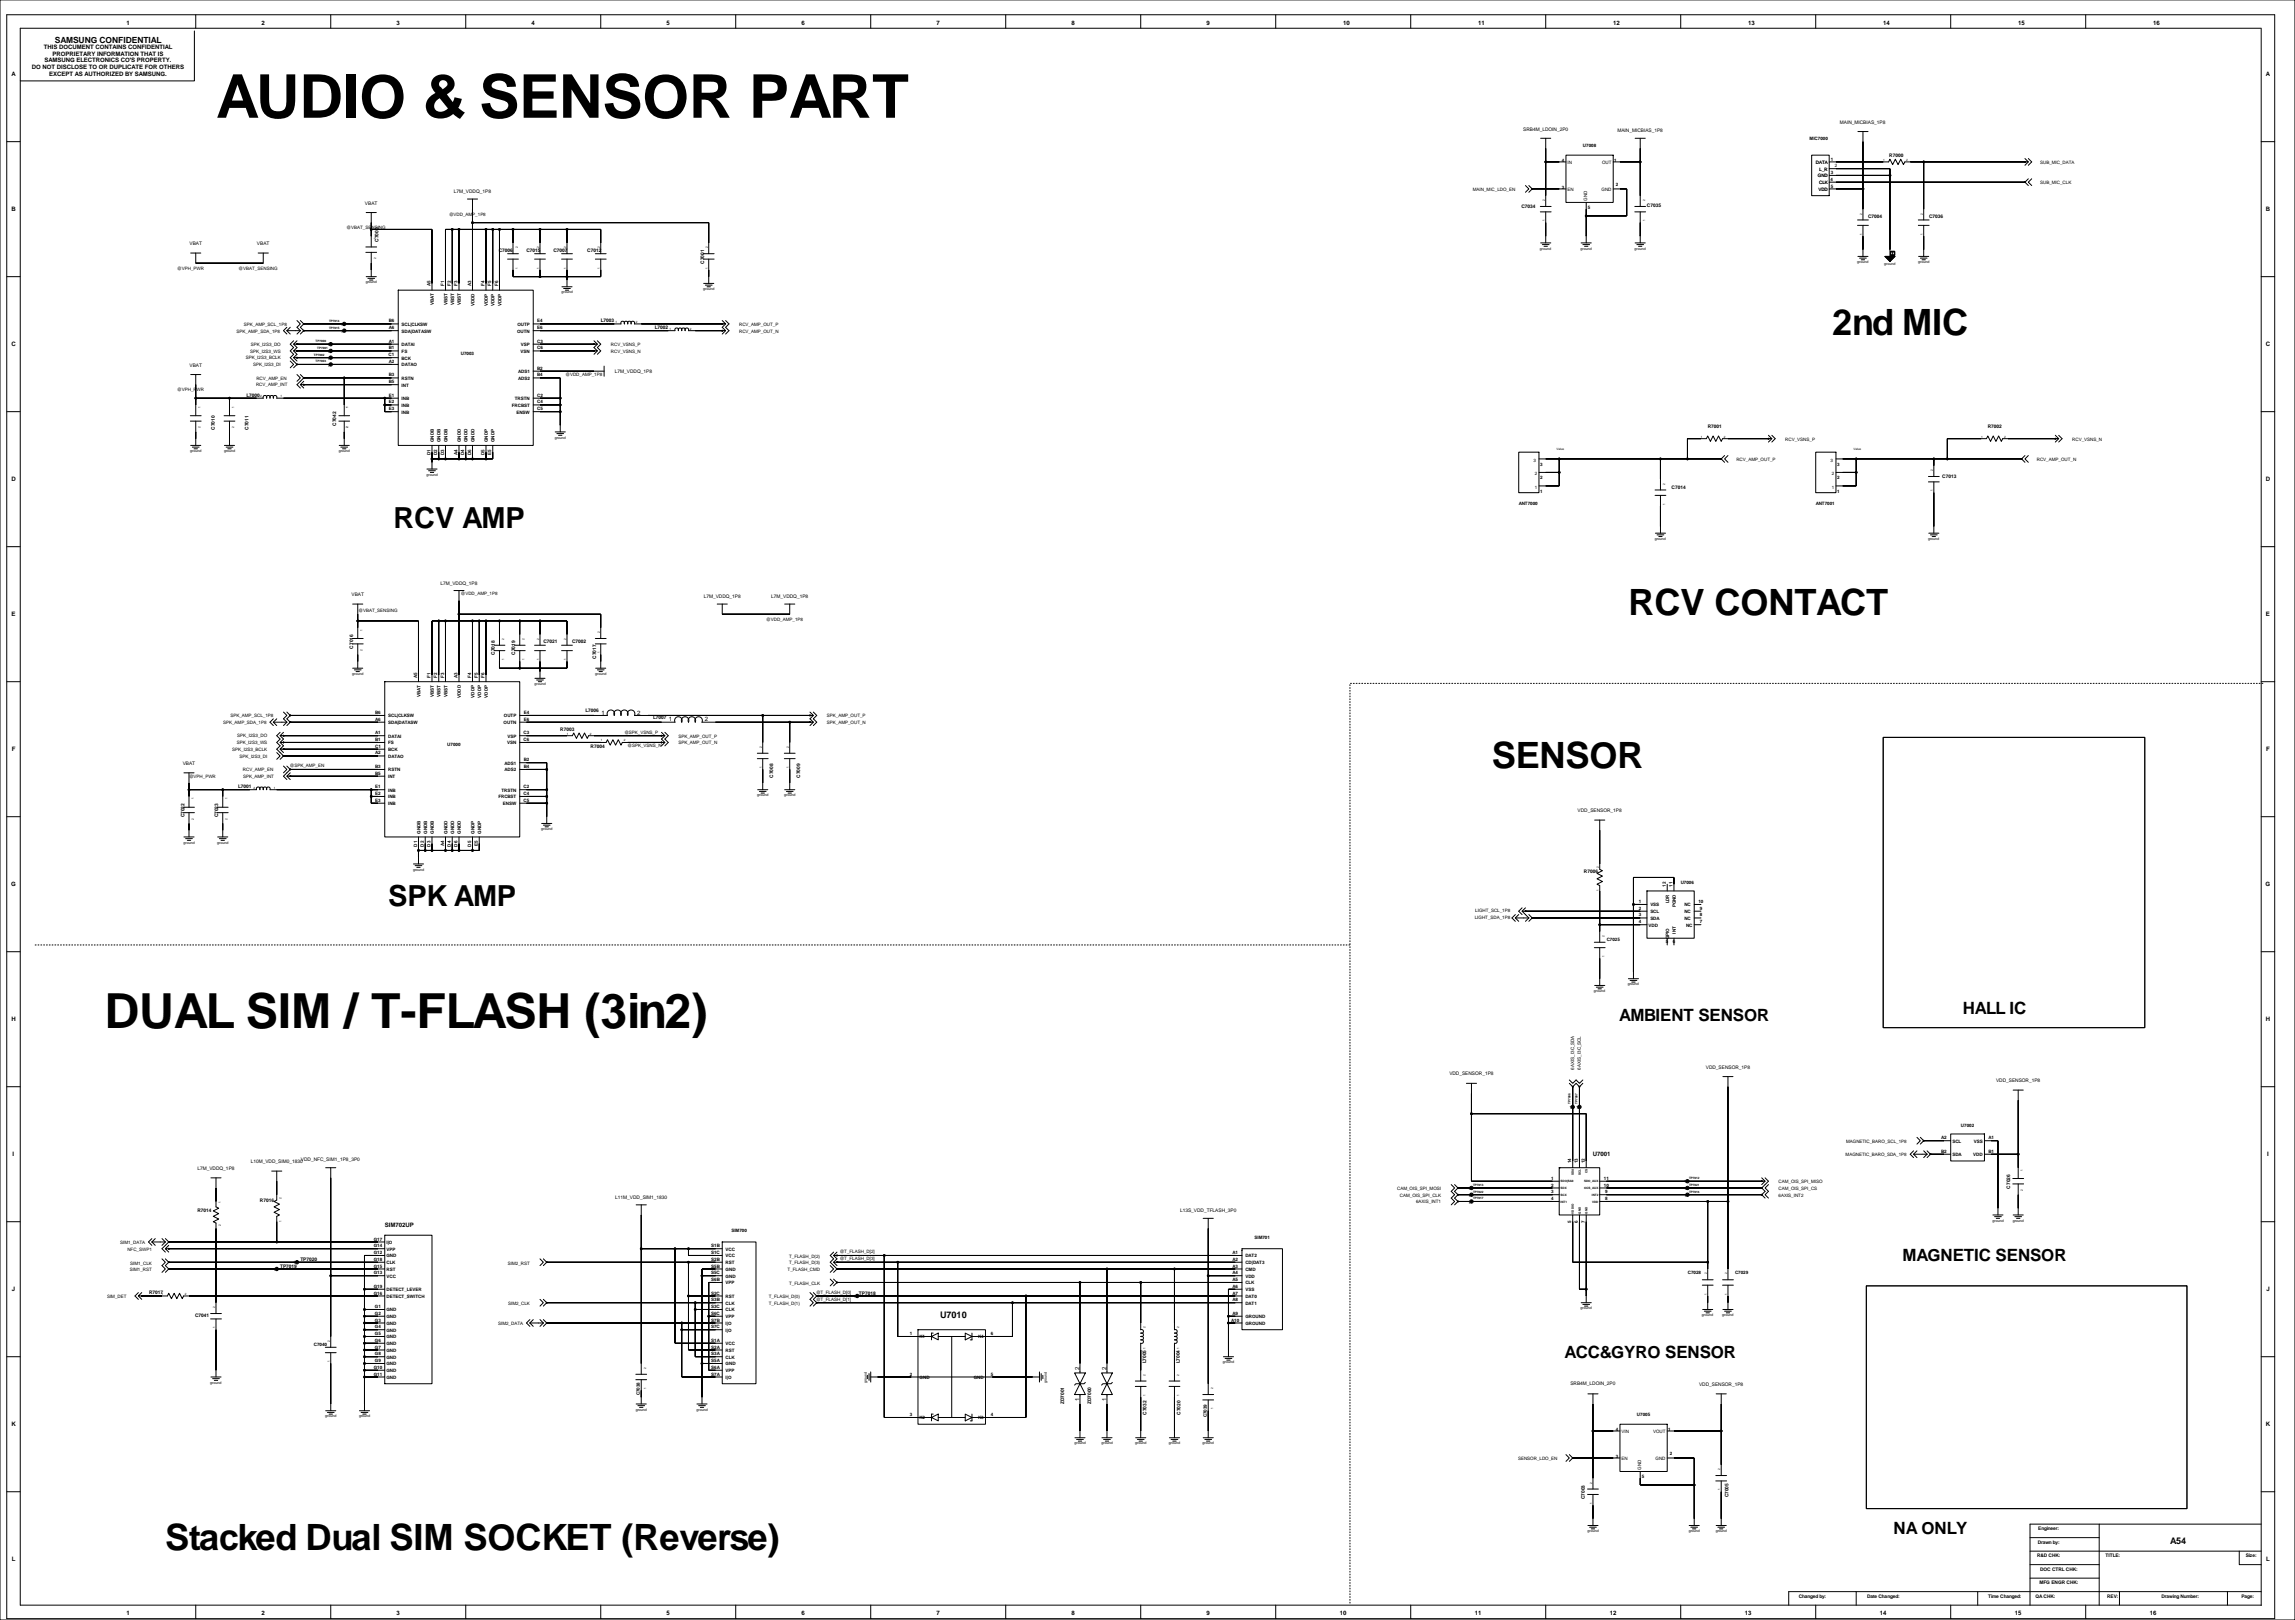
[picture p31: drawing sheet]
<svg xmlns="http://www.w3.org/2000/svg" width="1727mm" height="1219mm" viewBox="0 0 1727 1219" stroke-linecap="round" stroke-linejoin="round" font-family="sans-serif">
<defs><g id="words">
<text font-size="45.5" x="163" y="89">AUDIO &amp; SENSOR PART</text>
<text font-size="36.4" x="79" y="774">DUAL SIM / T-FLASH (3in2)</text>
<g font-size="27.3">
<text x="1378" y="252">2nd MIC</text>
<text x="1225" y="463">RCV CONTACT</text>
<text x="1122" y="578">SENSOR</text>
<text x="124" y="1166">Stacked Dual SIM SOCKET (Reverse)</text>
</g>
<g font-size="21.8">
<text x="296" y="397">RCV AMP</text>
<text x="292" y="682">SPK AMP</text>
</g>
<g font-size="12.7">
<text x="1477" y="763">HALL IC</text>
<text x="1218" y="768">AMBIENT SENSOR</text>
<text x="1431" y="948">MAGNETIC SENSOR</text>
<text x="1177" y="1022">ACC&amp;GYRO SENSOR</text>
<text x="1425" y="1154">NA ONLY</text>
</g>
<g font-size="6.8">
<text x="707" y="992">U7010</text>
<text x="1633" y="1161">A54</text>
</g>
<text font-size="6.4" x="41" y="32">SAMSUNG CONFIDENTIAL</text>
<g font-size="4.5">
<text x="95" y="19">1</text>
<text x="197" y="19">2</text>
<text x="298" y="19">3</text>
<text x="400" y="19">4</text>
<text x="502" y="19">5</text>
<text x="603" y="19">6</text>
<text x="705" y="19">7</text>
<text x="806" y="19">8</text>
<text x="908" y="19">9</text>
<text x="1011" y="19">10</text>
<text x="1112" y="19">11</text>
<text x="1214" y="19">12</text>
<text x="1315" y="19">13</text>
<text x="1417" y="19">14</text>
<text x="1519" y="19">15</text>
<text x="1620" y="19">16</text>
<text x="33" y="37">THIS DOCUMENT CONTAINS CONFIDENTIAL</text>
<text x="39" y="42">PROPRIETARY INFORMATION THAT IS</text>
<text x="34" y="47">SAMSUNG ELECTRONICS CO'S PROPERTY.</text>
<text x="24" y="52">DO NOT DISCLOSE TO OR DUPLICATE FOR OTHERS</text>
<text x="9" y="57">A</text>
<text x="37" y="57">EXCEPT AS AUTHORIZED BY SAMSUNG.</text>
<text x="1705" y="57">A</text>
<text x="9" y="159">B</text>
<text x="1705" y="159">B</text>
<text x="9" y="260">C</text>
<text x="1705" y="260">C</text>
<text x="9" y="362">D</text>
<text x="1705" y="362">D</text>
<text x="9" y="463">E</text>
<text x="1705" y="463">E</text>
<text x="453" y="538">1</text>
<text x="479" y="538">2</text>
<text x="503" y="543">1</text>
<text x="530" y="543">2</text>
<text x="9" y="565">F</text>
<text x="1705" y="565">F</text>
<text x="8" y="667">G</text>
<text x="1705" y="667">G</text>
<text x="9" y="768">H</text>
<text x="1705" y="768">H</text>
<text x="10" y="870">I</text>
<text x="1199" y="870">U7001</text>
<text x="1706" y="870">I</text>
<text x="289" y="923">SIM702UP</text>
<text x="9" y="971">J</text>
<text x="1705" y="971">J</text>
<text x="812" y="1031" transform="rotate(-90 812 1031)">2</text>
<text x="833" y="1031" transform="rotate(-90 833 1031)">2</text>
<text x="812" y="1054" transform="rotate(-90 812 1054)">1</text>
<text x="833" y="1054" transform="rotate(-90 833 1054)">1</text>
<text x="9" y="1073">K</text>
<text x="1705" y="1073">K</text>
<text x="9" y="1174">L</text>
<text x="1705" y="1174">L</text>
<text x="95" y="1215">1</text>
<text x="197" y="1215">2</text>
<text x="298" y="1215">3</text>
<text x="502" y="1215">5</text>
<text x="603" y="1215">6</text>
<text x="705" y="1215">7</text>
<text x="806" y="1215">8</text>
<text x="908" y="1215">9</text>
<text x="1008" y="1215">10</text>
<text x="1110" y="1215">11</text>
<text x="1211" y="1215">12</text>
<text x="1313" y="1215">13</text>
<text x="1414" y="1215">14</text>
<text x="1516" y="1215">15</text>
<text x="1618" y="1215">16</text>
</g>
<g font-size="3.6">
<text x="1384" y="93">MAIN_MICBIAS_1P8</text>
<text x="1146" y="98">SRB4M_LDOIN_2P0</text>
<text x="1217" y="100">MAIN_MICBIAS_1P8</text>
<text x="1422" y="118">R7000</text>
<text x="342" y="145">L7M_VDDQ_1P8</text>
<text x="275" y="154">VBAT</text>
<text x="1239" y="156">C7035</text>
<text x="1145" y="156">C7034</text>
<text x="1406" y="164">C7004</text>
<text x="1452" y="164">C7036</text>
<text x="143" y="184">VBAT</text>
<text x="193" y="184">VBAT</text>
<text x="285" y="182" transform="rotate(-90 285 182)">C7000</text>
<text x="375" y="190">C7006</text>
<text x="396" y="190">C7015</text>
<text x="416" y="190">C7007</text>
<text x="442" y="190">C7012</text>
<text x="530" y="198" transform="rotate(-90 530 198)">C7001</text>
<text x="452" y="242">L7003</text>
<text x="493" y="247">L7002</text>
<text x="143" y="276">VBAT</text>
<text x="463" y="280">L7M_VDDQ_1P8</text>
<text x="185" y="298">L7000</text>
<text x="162" y="323" transform="rotate(-90 162 323)">C7010</text>
<text x="187" y="323" transform="rotate(-90 187 323)">C7011</text>
<text x="253" y="320" transform="rotate(-90 253 320)">C7042</text>
<text x="1285" y="322">R7001</text>
<text x="1496" y="322">R7002</text>
<text x="1461" y="359">C7013</text>
<text x="1258" y="368">C7014</text>
<text x="331" y="440">L7M_VDDQ_1P8</text>
<text x="264" y="448">VBAT</text>
<text x="529" y="450">L7M_VDDQ_1P8</text>
<text x="580" y="450">L7M_VDDQ_1P8</text>
<text x="409" y="484">C7021</text>
<text x="430" y="484">C7002</text>
<text x="266" y="488" transform="rotate(-90 266 488)">C7016</text>
<text x="372" y="493" transform="rotate(-90 372 493)">C7018</text>
<text x="388" y="493" transform="rotate(-90 388 493)">C7019</text>
<text x="449" y="496" transform="rotate(-90 449 496)">C7017</text>
<text x="441" y="536">L7006</text>
<text x="491" y="541">L7007</text>
<text x="422" y="550">R7003</text>
<text x="444" y="563">R7004</text>
<text x="138" y="575">VBAT</text>
<text x="582" y="585" transform="rotate(-90 582 585)">C7008</text>
<text x="602" y="585" transform="rotate(-90 602 585)">C7009</text>
<text x="179" y="593">L7001</text>
<text x="1187" y="611">VDD_SENSOR_1P8</text>
<text x="139" y="615" transform="rotate(-90 139 615)">C7022</text>
<text x="164" y="615" transform="rotate(-90 164 615)">C7023</text>
<text x="1192" y="657">R7006</text>
<text x="1284" y="804">VDD_SENSOR_1P8</text>
<text x="1091" y="809">VDD_SENSOR_1P8</text>
<text x="1502" y="814">VDD_SENSOR_1P8</text>
<text x="189" y="875">L10M_VDD_SIM0_1830</text>
<text x="226" y="874">VDD_NFC_SIM1_1P8_3P0</text>
<text x="149" y="880">L7M_VDDQ_1P8</text>
<text x="1513" y="894" transform="rotate(-90 1513 894)">C7026</text>
<text x="196" y="905">R7016</text>
<text x="463" y="902">L11M_VDD_SIM1_1830</text>
<text x="149" y="912">R7014</text>
<text x="888" y="912">L13S_VDD_TFLASH_3P0</text>
<text x="211" y="954">TP7019</text>
<text x="226" y="949">TP7020</text>
<text x="112" y="974">R7017</text>
<text x="646" y="974">TP7018</text>
<text x="147" y="991">C7041</text>
<text x="862" y="1026" transform="rotate(-90 862 1026)">L7005</text>
<text x="888" y="1026" transform="rotate(-90 888 1026)">L7004</text>
<text x="1182" y="1042">SRB4M_LDOIN_2P0</text>
<text x="1278" y="1043">VDD_SENSOR_1P8</text>
<text x="801" y="1056" transform="rotate(-90 801 1056)">ZD7001</text>
<text x="821" y="1056" transform="rotate(-90 821 1056)">ZD7000</text>
<text x="863" y="1064" transform="rotate(-90 863 1064)">C7032</text>
<text x="888" y="1064" transform="rotate(-90 888 1064)">C7020</text>
<text x="1193" y="1128" transform="rotate(-90 1193 1128)">C7003</text>
<text x="1301" y="1127" transform="rotate(-90 1301 1127)">C7005</text>
<text x="1534" y="1151">Engineer:</text>
<text x="1533" y="1162">Drawn by:</text>
<text x="1533" y="1172">R&amp;D CHK:</text>
<text x="1584" y="1172">TITLE:</text>
<text x="1690" y="1172">Size:</text>
<text x="1535" y="1182">DOC CTRL CHK:</text>
<text x="1535" y="1192">MFG ENGR CHK:</text>
<text x="1353" y="1202">Changed by:</text>
<text x="1405" y="1202">Date Changed:</text>
<text x="1496" y="1202">Time Changed:</text>
<text x="1531" y="1202">QA CHK:</text>
<text x="1585" y="1202">REV:</text>
<text x="1626" y="1202">Drawing Number:</text>
<text x="1687" y="1202">Page:</text>
</g>
<g font-size="3.4">
<text x="1362" y="105">MIC7000</text>
<text x="1191" y="110">U7008</text>
<text x="1175" y="122">4</text>
<text x="1180" y="123">IN</text>
<text x="1205" y="123">OUT</text>
<text x="1214" y="122">1</text>
<text x="1366" y="123">DATA</text>
<text x="1378" y="121">1</text>
<text x="1381" y="126">2</text>
<text x="1535" y="123">SUB_MIC_DATA</text>
<text x="1369" y="128">L_R</text>
<text x="1378" y="131">3</text>
<text x="1368" y="133">GND</text>
<text x="1377" y="136">4</text>
<text x="1108" y="144">MAIN_MIC_LDO_EN</text>
<text x="1175" y="142">3</text>
<text x="1180" y="144">EN</text>
<text x="1205" y="144">GND</text>
<text x="1216" y="140">2</text>
<text x="1368" y="144">VDD</text>
<text x="1369" y="138">CLK</text>
<text x="1378" y="141">5</text>
<text x="1535" y="139">SUB_MIC_CLK</text>
<text x="1194" y="151" transform="rotate(-90 1194 151)">GND</text>
<text x="1195" y="158">5</text>
<text x="338" y="162">@VDD_AMP_1P8</text>
<text x="261" y="172">@VBAT_SENSING</text>
<text x="133" y="203">@VPH_PWR</text>
<text x="180" y="203">@VBAT_SENSING</text>
<text x="324" y="215" transform="rotate(-90 324 215)">A5</text>
<text x="334" y="215" transform="rotate(-90 334 215)">F1</text>
<text x="339" y="215" transform="rotate(-90 339 215)">F2</text>
<text x="344" y="215" transform="rotate(-90 344 215)">F3</text>
<text x="354" y="215" transform="rotate(-90 354 215)">A3</text>
<text x="365" y="215" transform="rotate(-90 365 215)">F4</text>
<text x="370" y="215" transform="rotate(-90 370 215)">F5</text>
<text x="375" y="215" transform="rotate(-90 375 215)">F6</text>
<text x="326" y="230" transform="rotate(-90 326 230)">VBAT</text>
<text x="337" y="230" transform="rotate(-90 337 230)">VBST</text>
<text x="342" y="230" transform="rotate(-90 342 230)">VBST</text>
<text x="347" y="230" transform="rotate(-90 347 230)">VBST</text>
<text x="357" y="230" transform="rotate(-90 357 230)">VDDD</text>
<text x="367" y="230" transform="rotate(-90 367 230)">VDDP</text>
<text x="372" y="230" transform="rotate(-90 372 230)">VDDP</text>
<text x="377" y="230" transform="rotate(-90 377 230)">VDDP</text>
<text x="184" y="245">SPK_AMP_SCL_1P8</text>
<text x="256" y="245">1</text>
<text x="293" y="243">B6</text>
<text x="302" y="245">SCL|CLKSW</text>
<text x="389" y="245">OUTP</text>
<text x="404" y="243">E4</text>
<text x="556" y="245">RCV_AMP_OUT_P</text>
<text x="178" y="250">SPK_AMP_SDA_1P8</text>
<text x="256" y="250">1</text>
<text x="293" y="248">A6</text>
<text x="302" y="250">SDA|DATASW</text>
<text x="389" y="250">OUTN</text>
<text x="404" y="248">E6</text>
<text x="556" y="250">RCV_AMP_OUT_N</text>
<text x="293" y="258">A1</text>
<text x="404" y="258">C3</text>
<text x="189" y="260">SPK_I2S3_DO</text>
<text x="246" y="261">1</text>
<text x="293" y="263">B1</text>
<text x="302" y="260">DATAI</text>
<text x="392" y="260">VSP</text>
<text x="404" y="263">C6</text>
<text x="460" y="260">RCV_VSNS_P</text>
<text x="188" y="265">SPK_I2S3_WS</text>
<text x="246" y="266">1</text>
<text x="292" y="268">C1</text>
<text x="302" y="265">FS</text>
<text x="347" y="267">U7003</text>
<text x="392" y="265">VSN</text>
<text x="460" y="266">RCV_VSNS_N</text>
<text x="185" y="270">SPK_I2S3_BCLK</text>
<text x="190" y="275">SPK_I2S3_DI</text>
<text x="246" y="271">1</text>
<text x="246" y="276">1</text>
<text x="293" y="273">A2</text>
<text x="302" y="276">DATAO</text>
<text x="302" y="271">BCK</text>
<text x="390" y="281">ADS1</text>
<text x="404" y="278">B2</text>
<text x="193" y="286">RCV_AMP_EN</text>
<text x="293" y="283">B3</text>
<text x="302" y="286">RSTN</text>
<text x="390" y="286">ADS2</text>
<text x="404" y="283">B4</text>
<text x="425" y="283">@VDD_AMP_1P8</text>
<text x="193" y="291">RCV_AMP_INT</text>
<text x="293" y="288">B5</text>
<text x="302" y="291">INT</text>
<text x="133" y="294">@VPH_PWR</text>
<text x="293" y="298">E1</text>
<text x="404" y="298">C2</text>
<text x="293" y="304">E2</text>
<text x="302" y="301">INB</text>
<text x="387" y="301">TRSTN</text>
<text x="404" y="304">C4</text>
<text x="293" y="309">E3</text>
<text x="302" y="306">INB</text>
<text x="302" y="311">INB</text>
<text x="385" y="306">FRCBST</text>
<text x="389" y="311">ENSW</text>
<text x="404" y="309">C5</text>
<text x="326" y="333" transform="rotate(-90 326 333)">GNDB</text>
<text x="332" y="333" transform="rotate(-90 332 333)">GNDB</text>
<text x="337" y="333" transform="rotate(-90 337 333)">GNDB</text>
<text x="347" y="333" transform="rotate(-90 347 333)">GNDD</text>
<text x="352" y="333" transform="rotate(-90 352 333)">GNDD</text>
<text x="357" y="333" transform="rotate(-90 357 333)">GNDD</text>
<text x="367" y="333" transform="rotate(-90 367 333)">GNDP</text>
<text x="372" y="333" transform="rotate(-90 372 333)">GNDP</text>
<text x="1343" y="332">RCV_VSNS_P</text>
<text x="1559" y="332">RCV_VSNS_N</text>
<text x="324" y="342" transform="rotate(-90 324 342)">D1</text>
<text x="329" y="342" transform="rotate(-90 329 342)">D2</text>
<text x="334" y="342" transform="rotate(-90 334 342)">D3</text>
<text x="344" y="342" transform="rotate(-90 344 342)">A4</text>
<text x="349" y="342" transform="rotate(-90 349 342)">D4</text>
<text x="354" y="342" transform="rotate(-90 354 342)">D6</text>
<text x="365" y="342" transform="rotate(-90 365 342)">D5</text>
<text x="370" y="342" transform="rotate(-90 370 342)">E5</text>
<text x="1154" y="348">3</text>
<text x="1307" y="347">RCV_AMP_OUT_P</text>
<text x="1377" y="348">3</text>
<text x="1533" y="347">RCV_AMP_OUT_N</text>
<text x="1159" y="350">3</text>
<text x="1382" y="350">3</text>
<text x="1155" y="358">2</text>
<text x="1378" y="358">2</text>
<text x="1159" y="361">2</text>
<text x="1382" y="361">2</text>
<text x="1155" y="368">1</text>
<text x="1159" y="371">1</text>
<text x="1378" y="368">1</text>
<text x="1382" y="371">1</text>
<text x="1143" y="380">ANT7000</text>
<text x="1366" y="380">ANT7001</text>
<text x="347" y="448">@VDD_AMP_1P8</text>
<text x="270" y="461">@VBAT_SENSING</text>
<text x="577" y="467">@VDD_AMP_1P8</text>
<text x="314" y="510" transform="rotate(-90 314 510)">A5</text>
<text x="324" y="510" transform="rotate(-90 324 510)">F1</text>
<text x="329" y="510" transform="rotate(-90 329 510)">F2</text>
<text x="334" y="510" transform="rotate(-90 334 510)">F3</text>
<text x="344" y="510" transform="rotate(-90 344 510)">A3</text>
<text x="354" y="510" transform="rotate(-90 354 510)">F4</text>
<text x="359" y="510" transform="rotate(-90 359 510)">F5</text>
<text x="365" y="510" transform="rotate(-90 365 510)">F6</text>
<text x="316" y="524" transform="rotate(-90 316 524)">VBAT</text>
<text x="326" y="524" transform="rotate(-90 326 524)">VBST</text>
<text x="332" y="524" transform="rotate(-90 332 524)">VBST</text>
<text x="337" y="524" transform="rotate(-90 337 524)">VBST</text>
<text x="347" y="525" transform="rotate(-90 347 525)">VDDD</text>
<text x="357" y="525" transform="rotate(-90 357 525)">VDDP</text>
<text x="362" y="525" transform="rotate(-90 362 525)">VDDP</text>
<text x="367" y="525" transform="rotate(-90 367 525)">VDDP</text>
<text x="173" y="540">SPK_AMP_SCL_1P8</text>
<text x="282" y="537">B6</text>
<text x="292" y="540">SCL|CLKSW</text>
<text x="379" y="540">OUTP</text>
<text x="394" y="537">E4</text>
<text x="622" y="540">SPK_AMP_OUT_P</text>
<text x="168" y="545">SPK_AMP_SDA_1P8</text>
<text x="282" y="542">A6</text>
<text x="292" y="545">SDA|DATASW</text>
<text x="379" y="545">OUTN</text>
<text x="394" y="542">E6</text>
<text x="622" y="545">SPK_AMP_OUT_N</text>
<text x="470" y="552">@SPK_VSNS_P</text>
<text x="179" y="555">SPK_I2S3_DO</text>
<text x="282" y="557">B1</text>
<text x="282" y="552">A1</text>
<text x="292" y="555">DATAI</text>
<text x="382" y="555">VSP</text>
<text x="394" y="552">C3</text>
<text x="394" y="557">C6</text>
<text x="510" y="555">SPK_AMP_OUT_P</text>
<text x="178" y="560">SPK_I2S3_WS</text>
<text x="282" y="563">C1</text>
<text x="292" y="560">FS</text>
<text x="337" y="561">U7000</text>
<text x="382" y="560">VSN</text>
<text x="472" y="562">@SPK_VSNS_N</text>
<text x="510" y="560">SPK_AMP_OUT_N</text>
<text x="175" y="565">SPK_I2S3_BCLK</text>
<text x="282" y="568">A2</text>
<text x="292" y="565">BCK</text>
<text x="180" y="570">SPK_I2S3_DI</text>
<text x="292" y="570">DATAO</text>
<text x="380" y="575">ADS1</text>
<text x="394" y="573">B2</text>
<text x="183" y="580">RCV_AMP_EN</text>
<text x="218" y="577">@SPK_AMP_EN</text>
<text x="282" y="578">B3</text>
<text x="292" y="580">RSTN</text>
<text x="380" y="580">ADS2</text>
<text x="394" y="578">B4</text>
<text x="142" y="585">@VPH_PWR</text>
<text x="183" y="585">SPK_AMP_INT</text>
<text x="282" y="583">B5</text>
<text x="292" y="585">INT</text>
<text x="282" y="593">E1</text>
<text x="394" y="593">C2</text>
<text x="282" y="598">E2</text>
<text x="292" y="596">INB</text>
<text x="377" y="596">TRSTN</text>
<text x="394" y="598">C4</text>
<text x="282" y="603">E3</text>
<text x="292" y="601">INB</text>
<text x="292" y="606">INB</text>
<text x="375" y="601">FRCBST</text>
<text x="378" y="606">ENSW</text>
<text x="394" y="603">C5</text>
<text x="316" y="627" transform="rotate(-90 316 627)">GNDB</text>
<text x="321" y="627" transform="rotate(-90 321 627)">GNDB</text>
<text x="326" y="627" transform="rotate(-90 326 627)">GNDB</text>
<text x="337" y="627" transform="rotate(-90 337 627)">GNDD</text>
<text x="342" y="627" transform="rotate(-90 342 627)">GNDD</text>
<text x="347" y="627" transform="rotate(-90 347 627)">GNDD</text>
<text x="357" y="627" transform="rotate(-90 357 627)">GNDP</text>
<text x="362" y="627" transform="rotate(-90 362 627)">GNDP</text>
<text x="314" y="637" transform="rotate(-90 314 637)">D1</text>
<text x="319" y="637" transform="rotate(-90 319 637)">D2</text>
<text x="324" y="637" transform="rotate(-90 324 637)">D3</text>
<text x="334" y="637" transform="rotate(-90 334 637)">A4</text>
<text x="339" y="637" transform="rotate(-90 339 637)">D4</text>
<text x="344" y="637" transform="rotate(-90 344 637)">D6</text>
<text x="354" y="637" transform="rotate(-90 354 637)">D5</text>
<text x="359" y="637" transform="rotate(-90 359 637)">E5</text>
<text x="1265" y="665">U7006</text>
<text x="1253" y="667" transform="rotate(-90 1253 667)">12</text>
<text x="1258" y="667" transform="rotate(-90 1258 667)">11</text>
<text x="1233" y="679">1</text>
<text x="1242" y="682">VSS</text>
<text x="1256" y="680" transform="rotate(-90 1256 680)">LDR</text>
<text x="1261" y="683" transform="rotate(-90 1261 683)">PGND</text>
<text x="1267" y="682">NC</text>
<text x="1278" y="679">10</text>
<text x="1110" y="686">LIGHT_SCL_1P8</text>
<text x="1233" y="684">2</text>
<text x="1233" y="690">3</text>
<text x="1242" y="687">SCL</text>
<text x="1267" y="687">NC</text>
<text x="1279" y="690">8</text>
<text x="1279" y="684">9</text>
<text x="1110" y="691">LIGHT_SDA_1P8</text>
<text x="1233" y="695">4</text>
<text x="1242" y="692">SDA</text>
<text x="1267" y="692">NC</text>
<text x="1279" y="695">7</text>
<text x="1241" y="697">VDD</text>
<text x="1269" y="697">NC</text>
<text x="1209" y="708">C7025</text>
<text x="1256" y="707" transform="rotate(-90 1256 707)">GPIO</text>
<text x="1261" y="702" transform="rotate(-90 1261 702)">INT</text>
<text x="1254" y="710">5</text>
<text x="1259" y="710">6</text>
<text x="1184" y="805" transform="rotate(-90 1184 805)">6AXIS_I3C_SDA</text>
<text x="1189" y="805" transform="rotate(-90 1189 805)">6AXIS_I3C_SCL</text>
<text x="1181" y="834">1</text>
<text x="1186" y="834">1</text>
<text x="1475" y="848">U7002</text>
<text x="1461" y="857">A2</text>
<text x="1496" y="857">A1</text>
<text x="1389" y="860">MAGNETIC_BARO_SCL_1P8</text>
<text x="1469" y="860">SCL</text>
<text x="1485" y="860">VSS</text>
<text x="1389" y="870">MAGNETIC_BARO_SDA_1P8</text>
<text x="1461" y="867">B2</text>
<text x="1469" y="870">SDA</text>
<text x="1485" y="870">VDD</text>
<text x="1496" y="867">B1</text>
<text x="1182" y="875" transform="rotate(-90 1182 875)">14</text>
<text x="1187" y="875" transform="rotate(-90 1187 875)">13</text>
<text x="1192" y="875" transform="rotate(-90 1192 875)">12</text>
<text x="1167" y="888">1</text>
<text x="1207" y="888">11</text>
<text x="1167" y="893">2</text>
<text x="1207" y="893">10</text>
<text x="1267" y="890">1</text>
<text x="1338" y="890">CAM_OIS_SPI_MISO</text>
<text x="1051" y="895">CAM_OIS_SPI_MOSI</text>
<text x="1105" y="895">1</text>
<text x="1167" y="898">3</text>
<text x="1208" y="898">9</text>
<text x="1267" y="895">1</text>
<text x="1338" y="895">CAM_OIS_SPI_CS</text>
<text x="1053" y="900">CAM_OIS_SPI_CLK</text>
<text x="1066" y="905">6AXIS_INT1</text>
<text x="1105" y="900">1</text>
<text x="1105" y="906">1</text>
<text x="1167" y="903">4</text>
<text x="1208" y="903">8</text>
<text x="1267" y="900">1</text>
<text x="1338" y="900">6AXIS_INT2</text>
<text x="1182" y="920" transform="rotate(-90 1182 920)">5</text>
<text x="1187" y="920" transform="rotate(-90 1187 920)">6</text>
<text x="1192" y="920" transform="rotate(-90 1192 920)">7</text>
<text x="550" y="927">SIM700</text>
<text x="281" y="933">G17</text>
<text x="291" y="936">I|O</text>
<text x="944" y="932">SIM701</text>
<text x="90" y="936">SIM1_DATA</text>
<text x="96" y="941">NFC_SWP1</text>
<text x="281" y="938">G14</text>
<text x="291" y="941">VPP</text>
<text x="535" y="938">S1B</text>
<text x="546" y="941">VCC</text>
<text x="281" y="943">G12</text>
<text x="291" y="946">GND</text>
<text x="535" y="943">S1C</text>
<text x="546" y="946">VCC</text>
<text x="594" y="946">T_FLASH_D(2)</text>
<text x="632" y="943">@T_FLASH_D[2]</text>
<text x="927" y="943">A1</text>
<text x="937" y="946">DAT2</text>
<text x="98" y="951">SIM1_CLK</text>
<text x="221" y="951">1</text>
<text x="281" y="949">G18</text>
<text x="281" y="954">G15</text>
<text x="291" y="951">CLK</text>
<text x="382" y="951">SIM2_RST</text>
<text x="535" y="954">S5B</text>
<text x="535" y="949">S2B</text>
<text x="546" y="951">RST</text>
<text x="594" y="951">T_FLASH_D(3)</text>
<text x="632" y="948">@T_FLASH_D[3]</text>
<text x="927" y="949">A2</text>
<text x="927" y="954">A3</text>
<text x="937" y="951">CD|DAT3</text>
<text x="98" y="957">SIM1_RST</text>
<text x="206" y="956">1</text>
<text x="281" y="959">G13</text>
<text x="291" y="956">RST</text>
<text x="535" y="959">S5C</text>
<text x="546" y="956">GND</text>
<text x="593" y="956">T_FLASH_CMD</text>
<text x="927" y="959">A4</text>
<text x="937" y="956">CMD</text>
<text x="1270" y="959">C7028</text>
<text x="1306" y="959">C7029</text>
<text x="291" y="961">VCC</text>
<text x="535" y="964">S6B</text>
<text x="546" y="961">GND</text>
<text x="927" y="964">A5</text>
<text x="937" y="961">VDD</text>
<text x="281" y="969">G19</text>
<text x="291" y="971">DETECT_LEVER</text>
<text x="546" y="966">VPP</text>
<text x="594" y="966">T_FLASH_CLK</text>
<text x="927" y="969">A6</text>
<text x="937" y="971">VSS</text>
<text x="937" y="966">CLK</text>
<text x="81" y="977">SIM_DET</text>
<text x="281" y="974">G16</text>
<text x="291" y="977">DETECT_SWITCH</text>
<text x="535" y="974">S2C</text>
<text x="546" y="977">RST</text>
<text x="579" y="977">T_FLASH_D(0)</text>
<text x="614" y="974">@T_FLASH_D[0]</text>
<text x="642" y="977">1</text>
<text x="927" y="974">A7</text>
<text x="937" y="977">DAT0</text>
<text x="382" y="982">SIM2_CLK</text>
<text x="535" y="979">S3B</text>
<text x="546" y="982">CLK</text>
<text x="579" y="982">T_FLASH_D(1)</text>
<text x="614" y="979">@T_FLASH_D[1]</text>
<text x="927" y="979">A8</text>
<text x="937" y="982">DAT1</text>
<text x="282" y="989">G2</text>
<text x="282" y="984">G1</text>
<text x="291" y="987">GND</text>
<text x="535" y="984">S3C</text>
<text x="535" y="989">S6C</text>
<text x="546" y="987">CLK</text>
<text x="927" y="989">A9</text>
<text x="282" y="994">G3</text>
<text x="291" y="992">GND</text>
<text x="535" y="994">S7B</text>
<text x="546" y="992">VPP</text>
<text x="926" y="994">A10</text>
<text x="937" y="992">GROUND</text>
<text x="282" y="999">G4</text>
<text x="291" y="1002">GND</text>
<text x="291" y="997">GND</text>
<text x="375" y="997">SIM2_DATA</text>
<text x="535" y="999">S7C</text>
<text x="546" y="1002">I|O</text>
<text x="546" y="997">I|O</text>
<text x="937" y="997">GROUND</text>
<text x="282" y="1004">G5</text>
<text x="291" y="1007">GND</text>
<text x="685" y="1004">1</text>
<text x="692" y="1007">K1</text>
<text x="736" y="1007">K4</text>
<text x="746" y="1004">6</text>
<text x="236" y="1012">C7040</text>
<text x="282" y="1010">G6</text>
<text x="291" y="1012">GND</text>
<text x="535" y="1010">S1A</text>
<text x="546" y="1012">VCC</text>
<text x="282" y="1015">G7</text>
<text x="282" y="1020">G8</text>
<text x="291" y="1017">GND</text>
<text x="535" y="1020">S3A</text>
<text x="535" y="1015">S2A</text>
<text x="546" y="1017">RST</text>
<text x="282" y="1025">G9</text>
<text x="291" y="1022">GND</text>
<text x="535" y="1025">S5A</text>
<text x="546" y="1022">CLK</text>
<text x="281" y="1030">G10</text>
<text x="291" y="1027">GND</text>
<text x="535" y="1030">S6A</text>
<text x="546" y="1027">GND</text>
<text x="281" y="1035">G11</text>
<text x="291" y="1037">GND</text>
<text x="291" y="1032">GND</text>
<text x="535" y="1035">S7A</text>
<text x="546" y="1032">VPP</text>
<text x="546" y="1037">I|O</text>
<text x="685" y="1035">2</text>
<text x="692" y="1037">GND</text>
<text x="733" y="1037">GND</text>
<text x="746" y="1035">5</text>
<text x="481" y="1050" transform="rotate(-90 481 1050)">C7038</text>
<text x="685" y="1065">3</text>
<text x="692" y="1068">K2</text>
<text x="736" y="1068">K3</text>
<text x="746" y="1065">4</text>
<text x="908" y="1066" transform="rotate(-90 908 1066)">C7039</text>
<text x="1232" y="1065">U7005</text>
<text x="1216" y="1077">4</text>
<text x="1220" y="1078">VIN</text>
<text x="1244" y="1078">VOUT</text>
<text x="1255" y="1077">1</text>
<text x="1216" y="1097">3</text>
<text x="1256" y="1094">2</text>
<text x="1142" y="1098">SENSOR_LDO_EN</text>
<text x="1220" y="1098">EN</text>
<text x="1246" y="1098">GND</text>
<text x="1235" y="1106" transform="rotate(-90 1235 1106)">GND</text>
<text x="1235" y="1112">5</text>
</g>
<g font-size="2.7">
<text x="1159" y="188">ground</text>
<text x="1189" y="188">ground</text>
<text x="1230" y="188">ground</text>
<text x="1397" y="198">ground</text>
<text x="1443" y="198">ground</text>
<text x="1418" y="199">ground</text>
<text x="275" y="213">ground</text>
<text x="422" y="221">ground</text>
<text x="529" y="218">ground</text>
<text x="417" y="330">ground</text>
<text x="143" y="340">ground</text>
<text x="169" y="340">ground</text>
<text x="255" y="340">ground</text>
<text x="321" y="358">ground</text>
<text x="1245" y="406">ground</text>
<text x="1451" y="406">ground</text>
<text x="265" y="508">ground</text>
<text x="448" y="508">ground</text>
<text x="402" y="515">ground</text>
<text x="570" y="599">ground</text>
<text x="590" y="599">ground</text>
<text x="407" y="625">ground</text>
<text x="138" y="635">ground</text>
<text x="163" y="635">ground</text>
<text x="311" y="655">ground</text>
<text x="1225" y="741">ground</text>
<text x="1199" y="746">ground</text>
<text x="1499" y="919">ground</text>
<text x="1514" y="919">ground</text>
<text x="1189" y="985">ground</text>
<text x="1281" y="990">ground</text>
<text x="1296" y="990">ground</text>
<text x="920" y="1026">ground</text>
<text x="158" y="1041">ground</text>
<text x="652" y="1040" transform="rotate(-90 652 1040)">ground</text>
<text x="788" y="1040" transform="rotate(-90 788 1040)">ground</text>
<text x="478" y="1061">ground</text>
<text x="524" y="1061">ground</text>
<text x="245" y="1066">ground</text>
<text x="270" y="1066">ground</text>
<text x="808" y="1087">ground</text>
<text x="829" y="1087">ground</text>
<text x="854" y="1087">ground</text>
<text x="880" y="1087">ground</text>
<text x="905" y="1087">ground</text>
<text x="1194" y="1153">ground</text>
<text x="1271" y="1153">ground</text>
<text x="1291" y="1153">ground</text>
</g>
<g font-size="2.3">
<text x="1417" y="121">1</text>
<text x="1434" y="121">2</text>
<text x="1162" y="151" transform="rotate(-90 1162 151)">2</text>
<text x="1238" y="151" transform="rotate(-90 1238 151)">2</text>
<text x="1401" y="161" transform="rotate(-90 1401 161)">2</text>
<text x="1447" y="161" transform="rotate(-90 1447 161)">2</text>
<text x="1162" y="167" transform="rotate(-90 1162 167)">1</text>
<text x="1238" y="167" transform="rotate(-90 1238 167)">1</text>
<text x="283" y="180" transform="rotate(-90 283 180)">1</text>
<text x="1401" y="177" transform="rotate(-90 1401 177)">1</text>
<text x="1447" y="177" transform="rotate(-90 1447 177)">1</text>
<text x="390" y="187" transform="rotate(-90 390 187)">2</text>
<text x="406" y="187" transform="rotate(-90 406 187)">2</text>
<text x="426" y="187" transform="rotate(-90 426 187)">2</text>
<text x="451" y="187" transform="rotate(-90 451 187)">2</text>
<text x="533" y="187" transform="rotate(-90 533 187)">2</text>
<text x="283" y="195" transform="rotate(-90 283 195)">2</text>
<text x="390" y="202" transform="rotate(-90 390 202)">1</text>
<text x="406" y="202" transform="rotate(-90 406 202)">1</text>
<text x="426" y="202" transform="rotate(-90 426 202)">1</text>
<text x="451" y="202" transform="rotate(-90 451 202)">1</text>
<text x="533" y="202" transform="rotate(-90 533 202)">1</text>
<text x="248" y="242">TP7014</text>
<text x="463" y="243">1</text>
<text x="478" y="243">2</text>
<text x="248" y="247">TP7015</text>
<text x="504" y="248">1</text>
<text x="519" y="248">2</text>
<text x="237" y="257">TP7000</text>
<text x="239" y="262">TP7001</text>
<text x="236" y="268">TP7002</text>
<text x="237" y="273">TP7003</text>
<text x="196" y="299">2</text>
<text x="211" y="299">1</text>
<text x="151" y="307" transform="rotate(-90 151 307)">1</text>
<text x="176" y="307" transform="rotate(-90 176 307)">1</text>
<text x="262" y="307" transform="rotate(-90 262 307)">1</text>
<text x="151" y="322" transform="rotate(-90 151 322)">2</text>
<text x="176" y="322" transform="rotate(-90 176 322)">2</text>
<text x="262" y="322" transform="rotate(-90 262 322)">2</text>
<text x="1280" y="329">1</text>
<text x="1297" y="329">2</text>
<text x="1491" y="329">1</text>
<text x="1508" y="329">2</text>
<text x="1171" y="338">Value</text>
<text x="1395" y="338">Value</text>
<text x="1454" y="354" transform="rotate(-90 1454 354)">2</text>
<text x="1253" y="365" transform="rotate(-90 1253 365)">2</text>
<text x="1454" y="370" transform="rotate(-90 1454 370)">1</text>
<text x="1253" y="380" transform="rotate(-90 1253 380)">1</text>
<text x="273" y="475" transform="rotate(-90 273 475)">1</text>
<text x="451" y="476" transform="rotate(-90 451 476)">2</text>
<text x="379" y="481" transform="rotate(-90 379 481)">2</text>
<text x="395" y="481" transform="rotate(-90 395 481)">2</text>
<text x="406" y="481" transform="rotate(-90 406 481)">2</text>
<text x="426" y="481" transform="rotate(-90 426 481)">2</text>
<text x="273" y="490" transform="rotate(-90 273 490)">2</text>
<text x="451" y="492" transform="rotate(-90 451 492)">1</text>
<text x="379" y="497" transform="rotate(-90 379 497)">1</text>
<text x="395" y="497" transform="rotate(-90 395 497)">1</text>
<text x="406" y="497" transform="rotate(-90 406 497)">1</text>
<text x="426" y="497" transform="rotate(-90 426 497)">1</text>
<text x="427" y="553">1</text>
<text x="444" y="553">2</text>
<text x="452" y="558">1</text>
<text x="469" y="558">2</text>
<text x="573" y="563" transform="rotate(-90 573 563)">2</text>
<text x="594" y="563" transform="rotate(-90 594 563)">2</text>
<text x="573" y="578" transform="rotate(-90 573 578)">1</text>
<text x="594" y="578" transform="rotate(-90 594 578)">1</text>
<text x="191" y="593">2</text>
<text x="206" y="593">1</text>
<text x="146" y="602" transform="rotate(-90 146 602)">1</text>
<text x="171" y="602" transform="rotate(-90 171 602)">1</text>
<text x="146" y="617" transform="rotate(-90 146 617)">2</text>
<text x="171" y="617" transform="rotate(-90 171 617)">2</text>
<text x="1203" y="653" transform="rotate(-90 1203 653)">2</text>
<text x="1203" y="670" transform="rotate(-90 1203 670)">1</text>
<text x="1207" y="705" transform="rotate(-90 1207 705)">2</text>
<text x="1207" y="720" transform="rotate(-90 1207 720)">1</text>
<text x="1182" y="831" transform="rotate(-90 1182 831)">TP7006</text>
<text x="1187" y="831" transform="rotate(-90 1187 831)">TP7007</text>
<text x="1522" y="881" transform="rotate(-90 1522 881)">1</text>
<text x="1184" y="884" transform="rotate(-90 1184 884)">SDA</text>
<text x="1189" y="884" transform="rotate(-90 1189 884)">SCL</text>
<text x="1194" y="883" transform="rotate(-90 1194 883)">CS</text>
<text x="1271" y="887">TP7012</text>
<text x="1108" y="892">TP7013</text>
<text x="1174" y="890">SDO|SA0</text>
<text x="1192" y="890">SDO_AUX</text>
<text x="1271" y="892">TP7021</text>
<text x="1108" y="897">TP7022</text>
<text x="1174" y="895">SDX</text>
<text x="1174" y="900">SCX</text>
<text x="1192" y="895">OCS_AUX</text>
<text x="1198" y="900">INT2</text>
<text x="1271" y="897">TP7016</text>
<text x="1522" y="896" transform="rotate(-90 1522 896)">2</text>
<text x="166" y="905" transform="rotate(-90 166 905)">1</text>
<text x="212" y="902" transform="rotate(-90 212 902)">2</text>
<text x="1108" y="902">TP7017</text>
<text x="1174" y="905">INT1</text>
<text x="1198" y="905">VDD</text>
<text x="1184" y="913" transform="rotate(-90 1184 913)">VDDIO</text>
<text x="1189" y="913" transform="rotate(-90 1189 913)">GND</text>
<text x="1194" y="913" transform="rotate(-90 1194 913)">GND</text>
<text x="166" y="922" transform="rotate(-90 166 922)">2</text>
<text x="212" y="919" transform="rotate(-90 212 919)">1</text>
<text x="1284" y="959" transform="rotate(-90 1284 959)">2</text>
<text x="1299" y="959" transform="rotate(-90 1299 959)">2</text>
<text x="122" y="974">1</text>
<text x="139" y="974">2</text>
<text x="1284" y="974" transform="rotate(-90 1284 974)">1</text>
<text x="1299" y="974" transform="rotate(-90 1299 974)">1</text>
<text x="162" y="984" transform="rotate(-90 162 984)">2</text>
<text x="162" y="999" transform="rotate(-90 162 999)">1</text>
<text x="862" y="999" transform="rotate(-90 862 999)">2</text>
<text x="887" y="999" transform="rotate(-90 887 999)">2</text>
<text x="248" y="1010" transform="rotate(-90 248 1010)">2</text>
<text x="862" y="1015" transform="rotate(-90 862 1015)">1</text>
<text x="887" y="1015" transform="rotate(-90 887 1015)">1</text>
<text x="248" y="1025" transform="rotate(-90 248 1025)">1</text>
<text x="486" y="1030" transform="rotate(-90 486 1030)">2</text>
<text x="862" y="1035" transform="rotate(-90 862 1035)">2</text>
<text x="887" y="1035" transform="rotate(-90 887 1035)">2</text>
<text x="486" y="1045" transform="rotate(-90 486 1045)">1</text>
<text x="913" y="1045" transform="rotate(-90 913 1045)">2</text>
<text x="862" y="1050" transform="rotate(-90 862 1050)">1</text>
<text x="887" y="1050" transform="rotate(-90 887 1050)">1</text>
<text x="913" y="1060" transform="rotate(-90 913 1060)">1</text>
<text x="1294" y="1106" transform="rotate(-90 1294 1106)">2</text>
<text x="1198" y="1116" transform="rotate(-90 1198 1116)">2</text>
<text x="1294" y="1121" transform="rotate(-90 1294 1121)">1</text>
<text x="1198" y="1131" transform="rotate(-90 1198 1131)">1</text>
</g>
</g></defs>
<g fill="none" stroke="#000" stroke-width=".75">
<path d="M0 0v1219h1727v-1219M5 11h1707v1207h-1707zM147 11v10M249 11v10M350 11v10M452 11v10M554 11v10M655 11v10M757 11v10M858 11v10M960 11v10M1061 11v10"/>
<path d="M1163 11v10M1265 11v10M1366 11v10M1468 11v10M1569 11v10M146 23v38h-131M1701 22v1186M1701 21h-1686v1187h1686M1398 99h8M1402 99v66M5 107h10M1159 104h8"/>
<path d="M1163 104v51M1178 117h36v35h-36zM1230 104h8M1234 104v51M1363 117h13v30h-13zM1524 119l2 3h-2M1526 119l3 3-3 2M1701 107h11M1148 140l2 2-2 3M1150 140l3 2-3 3M1163 122h15M1214 122h20"/>
<path d="M1376 122h45l1-2 2 4 2-4 2 4 2-4 2 4 1-2h91M1376 127h46v66M1376 132h46M1376 137h148M1447 122v43M1524 137h.1M1524 122h.1M1526 135l-2 2 2 3M1526 122l-2 2M1529 135l-3 2 3 3M276 160h7M279 160v26"/>
<path d="M352 150h7M356 150v68M1153 142h.1M1153 142h25M1159 159h8M1159 155h8M1163 159v24M1194 152v31M1214 142h10v20h-30M1230 159h8M1230 155h8M1234 159v24"/>
<path d="M1376 142h26M279 173h46v45M340 173v45M345 173v45M356 168h177v23M366 173v45M371 173v45M376 173v45M386 173v18M406 173v18M427 173v18M1398 170h8"/>
<path d="M1398 165h8M1402 170v23M1443 170h9M1443 165h9M1447 170v23M143 190h8M147 190v8h51v-8M194 190h8M275 186h8M275 190h8M279 190v18M382 195h8"/>
<path d="M382 191h8M386 195v13h66v-13M402 195h8M402 191h8M406 195v13M423 195h8M423 191h8M427 195v21M448 195h8M448 191h8M452 191v-18h-117v45M529 195h8"/>
<path d="M529 191h8M533 195v18M1159 183h8M1161 184h5M1162 185h2M1190 183h7M1191 184h5M1192 185h3M1230 183h8M1232 184h5M1233 185h2M1398 193h8"/>
<path d="M1399 194h5M1400 195h3M1418 193h8l-4 4zM1423 189h3v3h-3zM1423 190h2M1423 192h2M1424 190v2M1444 193h7M1445 194h5M1446 195h3M5 208h10M276 208h7"/>
<path d="M277 209h5M278 211h3M300 218h101v117h-101zM300 218h.1M423 216h7M424 217h5M425 218h3M529 213h8M531 215h5M532 216h3M1701 208h11M216 249h10"/>
<path d="M216 246l-3 3 3 2M216 249l2 2M218 246l-2 3M221 256l-3 3 3 2-3 3 3 3-3 2 5 5-2 3M221 259l2 2-2 3h2M223 259h.1M223 241l3 3-3 2 3 3M223 256l-2 3h2M223 259h77M226 241l3 3-3 2 3 3-3 2M226 249l-3 2M229 244h.1"/>
<path d="M229 249h.1M229 249h71M229 244h71M249 259h.1M259 244h.1M259 249h.1M401 244h66a1.4 1.4 0 0 1 2-2 1.4 1.4 0 0 1 1 2 1.4 1.4 0 0 1 1-2 1.4 1.4 0 0 1 1 2 1.4 1.4 0 0 1 2-2 1.4 1.4 0 0 1 1 2 1.4 1.4 0 0 1 1-2 1.4 1.4 0 0 1 1 2h66M401 249h107a1.4 1.4 0 0 1 1-2 1.4 1.4 0 0 1 1 2 1.4 1.4 0 0 1 2-2 1.4 1.4 0 0 1 1 2 1.4 1.4 0 0 1 1-2 1.4 1.4 0 0 1 1 2M401 259h46M447 259h.1M447 256l2 3h-2M449 259l-2 2 2 3h-2"/>
<path d="M449 256l3 3-3 2 3 3-3 3M543 249h.1M543 244h.1M543 241l3 3h-3M543 249h-25a1.4 1.4 0 0 0-1-2 1.4 1.4 0 0 0-1 2M546 244l-3 2 3 3h-3M546 241l3 3-3 2 3 3-3 2M546 249l-3 2M218 272l3 2-3 3M221 264l2 3-2 2h2M221 269l2 3M223 269h.1"/>
<path d="M223 274h.1M223 264h.1M223 264h77M223 269h77M223 274h77M249 269h.1M249 264h.1M249 274h.1M401 264h46M401 279h54M447 264h.1M449 264l-2 3"/>
<path d="M455 275v8M143 282h8M147 300h51a1.4 1.4 0 0 1 1-2 1.4 1.4 0 0 1 2 2 1.4 1.4 0 0 1 1-2 1.4 1.4 0 0 1 1 2 1.4 1.4 0 0 1 1-2 1.4 1.4 0 0 1 2 2 1.4 1.4 0 0 1 1-2 1.4 1.4 0 0 1 1 2h92M147 282v31M173 300v13M223 282l3 2-3 3M226 282l3 2-6 5 3 3M226 289l3 3M229 289h.1M229 284h.1M229 287l-3 2h3M229 289h71"/>
<path d="M229 284h71M259 284v29M289 300v10h11M401 300h21M401 284h21v41M5 310h10M143 313h8M143 317h8M147 317v18M169 313h8M169 317h8M173 317v18"/>
<path d="M255 313h8M255 317h8M259 317v18M289 305h11M401 310h21M401 305h21M1701 310h11M143 335h8M145 336h5M146 338h3M169 335h7M170 336h5"/>
<path d="M171 338h3M255 335h8M256 336h6M258 338h2M325 335v18M330 335v10M335 335v10M345 335v10M350 335v10M356 335v10M366 335v10M371 335v10h-46"/>
<path d="M418 325h7M419 326h5M420 328h3M1331 330h.1M1331 330h-35l-1 2-2-4-2 4-2-4-2 4-2-4-1 2h-14v15M1331 328l2 2h-2M1333 328l3 2-3 3M1333 330l-2 3M1547 330h.1M1547 330h-40l-1 2-2-4-2 4-2-4-2 4-2-4-1 2h-30v15M1547 328l2 2h-2M1549 328l3 2-3 3"/>
<path d="M1549 330l-2 3M321 353h8M323 354h5M324 355h2M1143 340h15v31h-15zM1158 345h137M1158 355h15M1173 345v21h-15M1249 345v24M1295 345h.1M1298 343l-3 2 3 3M1300 343l-2 2 2 3"/>
<path d="M1366 340h15v31h-15zM1381 345h140M1381 355h16M1397 345v21h-16M1451 358h8M1455 345v13M1521 345h.1M1524 343l-3 2 3 3M1526 343l-2 2 2 3M1245 373h8M1245 369h8M1249 373v28"/>
<path d="M1451 363h8M1455 363v38M5 411h10M1246 401h7M1247 402h5M1248 404h3M1451 401h8M1453 402h5M1454 404h2M1701 411h11M265 454h8M269 454v26"/>
<path d="M342 444h7M345 444v69M540 454h7M543 454v8h51v-8M590 454h8M269 467h46v46M330 467v46M335 467v46M345 462h107v18M356 467v46M361 467v46M366 467v46"/>
<path d="M376 467v18M391 467v18M406 467v18M265 484h8M265 480h8M269 484v19M372 490h8M372 485h8M376 490v13h51v-13M387 490h8M387 485h8M391 490v13"/>
<path d="M402 490h8M402 485h8M406 490v20M423 490h8M423 485h8M427 485v-18h-102v46M448 484h8M448 480h8M452 484v19M5 513h10M265 503h8M267 504h5"/>
<path d="M268 505h2M289 513h102v117h-102zM289 513h1M402 510h8M404 512h5M405 513h3M448 503h8M449 504h6M451 505h2M1701 513h11M213 536l3 2-3 3 3 2M216 536l2 2-2 3 2 2-2 3"/>
<path d="M218 538h.1M218 538h71M391 538h66M457 538a2.8 2.8 0 0 1 3-4 2.8 2.8 0 0 1 2 4 2.8 2.8 0 0 1 3-4 2.8 2.8 0 0 1 2 4 2.8 2.8 0 0 1 3-4 2.8 2.8 0 0 1 2 4 2.8 2.8 0 0 1 3-4 2.8 2.8 0 0 1 2 4M477 538h132M574 538v29M609 538h.1M609 536l3 2h-3M612 538l-3 3 3 2h-3M612 536l3 2-3 3 3 2-3 3M206 543h10M206 541l-3 2 3 3"/>
<path d="M206 543l2 3M208 541l-2 2M211 554l2 2-2 3h2M211 559l2 2-2 3h2M211 551l-3 3 3 2-3 3 3 2-3 3 5 5-2 2M213 559h.1M213 554h.1M213 551l-2 3h2M213 554h76M213 559h76M216 543l-3 3M218 543h.1"/>
<path d="M218 543h71M391 554h40l1-3 2 5 2-5 2 5 2-5 2 5 1-2h55M391 543h117a2.8 2.8 0 0 1 2-4 2.8 2.8 0 0 1 3 4 2.8 2.8 0 0 1 2-4 2.8 2.8 0 0 1 3 4 2.8 2.8 0 0 1 3-4 2.8 2.8 0 0 1 2 4 2.8 2.8 0 0 1 3-4 2.8 2.8 0 0 1 2 4h81M391 559h65l1-2 2 4 2-4 2 4 2-4 2 4 1-2h30M498 554h.1M498 559h.1M498 551l2 3h-2M500 554l-2 2 2 3h-2M500 551l3 3-3 2 3 3-3 2M500 559l-2 2M594 543v24M609 543h.1"/>
<path d="M612 543l-3 3M1417 555h197v218h-197zM208 566l3 3-3 2M211 564l2 2M213 564h.1M213 569h.1M213 576l3 3-3 2M213 564h76M213 569h76M216 576l2 3-5 5 3 3M218 579h.1M218 579h71"/>
<path d="M391 579h20M391 574h20v46M570 571h8M570 567h8M574 571v23M590 571h8M590 567h8M594 571v23M138 581h8M142 594h51a1.4 1.4 0 0 1 1-2 1.4 1.4 0 0 1 2 2 1.4 1.4 0 0 1 1-2 1.4 1.4 0 0 1 1 2 1.4 1.4 0 0 1 1-2 1.4 1.4 0 0 1 2 2 1.4 1.4 0 0 1 1-2 1.4 1.4 0 0 1 1 2h86M142 581v26M168 594v13"/>
<path d="M216 584l2 3M218 584h.1M218 581l-2 3h2M218 584h71M279 594v10h10M279 599h10M391 594h20M391 599h20M570 594h8M571 595h5M573 597h2M590 594h8"/>
<path d="M592 595h5M593 597h2M5 614h10M138 607h8M138 611h8M142 611v19M164 607h8M164 611h8M168 611v19M391 604h20M408 620h7M1200 617h7"/>
<path d="M1204 617v37l2 1-4 2 4 2-4 2 4 2-4 2 2 1v43M1701 614h11M138 630h8M140 631h5M141 632h2M164 630h7M165 631h5M166 632h3M315 630v20M320 630v10M325 630v10M335 630v10"/>
<path d="M340 630v10M345 630v10M356 630v10M361 630v10h-46M409 621h5M410 622h3M311 650h8M312 651h5M314 653h2M1239 670h36v36h-36zM1239 670h1M1254 665v5"/>
<path d="M1260 670v-10h-31v76M1140 691h10M1140 688l-2 3 2 2M1140 691l3 2M1143 688l-3 3M1145 683l-2 3 2 2M1148 686h.1M1148 686h-3l5 5M1148 686h91M1148 683l-3 3M1150 688l3 3-3 2M1150 691l-2 2"/>
<path d="M1153 691h.1M1153 691h86M1204 696h35M1229 680h10M1275 680h5M1275 686h5M1275 691h5M1275 696h5M5 716h10M1200 713h8M1200 709h8M1204 713v28"/>
<path d="M1254 706v5M1260 706v5M1701 716h11M1225 736h8M1227 738h5M1228 739h2M1200 741h7M1201 743h5M1202 744h3M5 818h10M1103 815h8M1107 815v74h66"/>
<path d="M1181 813l2 2 3-2 2 2 3-2M1181 815l2 3 3-3 2 3 3-3M1183 818h.1M1183 818v61M1188 818h.1M1188 818v61M1296 810h8M1300 810v153M1701 818h11M1107 838h87v41M1183 833h.1M1188 833h.1"/>
<path d="M1515 820h7M1519 820v67M1442 856l3 2-3 3M1445 856l2 2-2 3M1447 858h.1M1447 858h21M1468 853h25v20h-25zM1493 853h.1M1493 858h10v56M245 879h8M249 879v135M1173 879h31v35h-31z"/>
<path d="M1173 879h1M1440 868h10M1440 866l-3 2 3 3M1440 868l2 3M1442 866l-2 2M1447 866l3 2M1450 866l3 2-3 3M1450 868l-3 3M1453 868h.1M1453 868h15M1493 868h26M159 886h7"/>
<path d="M163 886v22l2 1-5 2 5 2-5 2 5 2-5 2 3 1v68M204 881h8M208 881v22l-2 1 4 2-4 2 4 2-4 2 4 2-2 1v19M1092 891l2 3-2 2 2 3-2 2 2 3-2 2M1094 891l3 3-3 2 3 3-3 2 3 3-3 2M1097 899h.1M1097 894h.1M1097 894h76M1097 899h76M1107 894h.1M1107 899h.1M1204 894h122"/>
<path d="M1204 899h122M1204 889h122M1270 889h.1M1270 899h.1M1270 894h.1M1326 894h.1M1326 899h.1M1326 889h.1M1326 886l2 3h-2M1328 886l3 3-5 5 2 2-2 3 2 2M1328 889l-2 2M1331 891l-3 3 3 2-3 3 3 2"/>
<path d="M1515 887h8M1515 891h8M1519 891v23M5 919h10M479 906h7M482 906v128M905 917h8M909 917v132M1097 904h.1M1097 904h76M1107 904h.1M1183 914v36h102"/>
<path d="M1188 914v56h6M1194 914v66M1204 904h96M1285 904v59M1500 914h7M1501 915h5M1502 917h3M1515 914h7M1516 915h5M1517 917h3M1701 919h11M114 934h10"/>
<path d="M114 932l-2 2 2 3M114 934l3 3M117 932l-3 2M122 932l2 2M124 932l3 2-5 6 2 2M124 934l-2 3M127 940h.1M127 934h.1M127 940h-3l3 2M127 940h162M127 934h162M127 937l-3 3"/>
<path d="M289 929h36v112h-36zM289 929h1M482 940h61M508 940v71h35M518 940v5h25M543 934h26v107h-26zM543 934h1M935 940h30v60h-30zM935 940h.1M122 947l2 3-2 2 2 3-2 2M124 947l3 3-3 2 3 3-3 2M127 955h.1"/>
<path d="M127 950h.1M127 955h162M127 950h162M208 955h.1M223 950h.1M249 960h40M289 945h-15v116M406 947l3 3-3 2M409 947l2 3-2 2M411 950h.1M411 950h132M518 950v66h25"/>
<path d="M528 960h15M543 955h-15v101M625 952l2 3-2 2M627 942l-2 3 2 2-2 3 5 5-3 2M630 945h.1M630 955h.1M630 950h.1M630 945h-3l3 2-3 3M630 950h-3l3 2M630 945h305M630 955h305M630 950h305"/>
<path d="M630 942l-3 3M665 945v121h36M675 950v56h26M833 955v78M884 955v45a1.4 1.4 0 0 1 2 2 1.4 1.4 0 0 1-2 1 1.4 1.4 0 0 1 2 1 1.4 1.4 0 0 1-2 2 1.4 1.4 0 0 1 2 1 1.4 1.4 0 0 1-2 1 1.4 1.4 0 0 1 2 1 1.4 1.4 0 0 1-2 2v28M909 960h26M104 973l-2 2 2 3M104 975l3 3M107 975h.1M107 975h19l1-2 2 4 2-4 2 4 2-4 2 4 1-2h151M107 973l-3 2h3M274 970h15"/>
<path d="M406 978l3 2-3 3M409 978l2 2-2 3M518 975h25M543 965h-10v66h10M609 973l3 2-3 3 3 2-3 3M612 973l3 2-3 3 3 2-3 3M615 975h.1M615 975h320M625 962l2 3-2 2M627 962l3 3-3 2M630 965h.1M630 965h305"/>
<path d="M645 975h.1M772 975v91h-41M813 965v68M858 965v35a1.4 1.4 0 0 1 2 2 1.4 1.4 0 0 1-2 1 1.4 1.4 0 0 1 2 1 1.4 1.4 0 0 1-2 2 1.4 1.4 0 0 1 2 1 1.4 1.4 0 0 1-2 1 1.4 1.4 0 0 1 2 1 1.4 1.4 0 0 1-2 2v28M935 970h-11v51M1281 967h8M1281 963h8M1285 967v18M1296 967h8M1296 963h8M1300 967v18M1404 967h242v168h-242z"/>
<path d="M158 992h9M158 988h9M163 992v44M274 990h15M274 995h15M274 985h15M399 995h10M399 993l-3 2 3 3M399 995l2 3M401 993l-2 2M406 993l3 2M409 993l2 2-2 3"/>
<path d="M409 995l-3 3M411 980h.1M411 995h.1M411 980h132M411 995h132M513 995v41h30M523 980v41h20M523 985h20M533 990h10M615 980h.1M615 980h320M762 980v26h-31"/>
<path d="M924 990h11M924 995h11M1190 980h7M1191 981h5M1192 983h3M1281 985h8M1282 986h5M1284 988h2M1296 985h8M1298 986h5M1299 988h2M245 1018h8"/>
<path d="M245 1014h8M249 1018v43M274 1000h15M274 1006h15M274 1011h15M274 1016h15M513 1000h30M691 1000h51v72h-51zM691 1000h.1M701 1006l5-3v5zM702 1003h-1v5M706 1006h20"/>
<path d="M716 1006v60M726 1003l5 3-5 2zM731 1003v5h-1M5 1021h10M159 1036h7M160 1037h5M161 1039h3M274 1036h15M274 1031h15M274 1026h15M274 1021h15M478 1038h9"/>
<path d="M478 1034h9M482 1038v18M528 1026h15M653 1035v2M654 1033v6M655 1036h127M655 1032v8M782 1032v8M783 1033v6M785 1035v2M809 1033h8l-4 8zM829 1033h8l-4 8z"/>
<path d="M854 1039h8M880 1039h8M921 1021h7M922 1022h5M923 1023h3M1701 1021h11M479 1056h7M480 1058h5M481 1059h3M524 1056h8M526 1058h5M527 1059h2"/>
<path d="M813 1041l4 8h-8zM813 1049v33M817 1040l-1 1h-6l-1 1M833 1041l4 8h-8zM833 1049v33M837 1040l-1 1h-6l-1 1M854 1043h8M858 1043v39M880 1043h8M884 1043v39M905 1053h8M905 1049h8"/>
<path d="M909 1053v29M1195 1049h7M1199 1049v71M1291 1049h8M1295 1049v61M245 1061h8M246 1063h5M248 1064h2M270 1061h8M272 1063h5M273 1064h3M701 1066l5-2v5z"/>
<path d="M702 1064h-1v5M706 1066h20M726 1064l5 2-5 3zM731 1064v5h-1M1199 1077h20M1219 1072h35v35h-35zM1254 1077h41M809 1082h7M810 1083h5M811 1084h3M829 1082h8M830 1083h5"/>
<path d="M832 1084h2M855 1082h7M856 1083h5M857 1084h3M880 1082h8M881 1083h5M882 1084h3M905 1082h8M907 1083h5M908 1084h2M1178 1094l3 3-3 2M1181 1094l2 3-2 2"/>
<path d="M1183 1097h.1M1183 1097h36M1254 1097h21v51M1234 1107v10h41M1291 1114h8M1291 1110h8M1295 1114v34M5 1122h10M1195 1124h8M1195 1120h8M1199 1124v24M1701 1122h11"/>
<path d="M1195 1148h7M1196 1149h5M1197 1150h3M1271 1148h8M1272 1149h5M1274 1150h2M1291 1148h8M1293 1149h5M1294 1150h2M1527 1157h53M1580 1147v61M1701 1147h-174v61"/>
<path d="M1527 1177h53M1527 1167h174M1685 1167v10h16M1397 1198v10M1488 1198v10M1527 1187h53M1595 1198v10M1676 1198v10M1701 1198h-355v10M147 1208v10M249 1208v10M350 1208v10"/>
<path d="M452 1208v10M554 1208v10M655 1208v10M757 1208v10M858 1208v10M960 1208v10M1061 1208v10M1163 1208v10M1265 1208v10M1366 1208v10M1468 1208v10M1569 1208v10"/>
<circle cx="1163" cy="122" r=".6"/>
<circle cx="1234" cy="122" r=".6"/>
<circle cx="1422" cy="132" r=".6"/>
<circle cx="1447" cy="122" r=".6"/>
<circle cx="1524" cy="122" r=".3"/>
<circle cx="1524" cy="137" r=".3"/>
<circle cx="1153" cy="142" r=".3"/>
<circle cx="1402" cy="142" r=".6"/>
<circle cx="279" cy="173" r=".6"/>
<circle cx="340" cy="173" r=".6"/>
<circle cx="345" cy="173" r=".6"/>
<circle cx="356" cy="168" r=".6"/>
<circle cx="366" cy="173" r=".6"/>
<circle cx="371" cy="173" r=".6"/>
<circle cx="376" cy="173" r=".6"/>
<circle cx="386" cy="173" r=".6"/>
<circle cx="406" cy="173" r=".6"/>
<circle cx="427" cy="173" r=".6"/>
<circle cx="1194" cy="162" r=".6"/>
<circle cx="406" cy="208" r=".6"/>
<circle cx="427" cy="208" r=".6"/>
<circle cx="223" cy="259" r=".3"/>
<circle cx="229" cy="249" r=".3"/>
<circle cx="229" cy="244" r=".3"/>
<circle cx="249" cy="259" r="1.3"/>
<circle cx="249" cy="259" r=".6"/>
<circle cx="259" cy="244" r=".6"/>
<circle cx="259" cy="249" r=".6"/>
<circle cx="259" cy="244" r="1.3"/>
<circle cx="259" cy="249" r="1.3"/>
<circle cx="447" cy="259" r=".3"/>
<circle cx="543" cy="249" r=".3"/>
<circle cx="543" cy="244" r=".3"/>
<circle cx="223" cy="269" r=".3"/>
<circle cx="223" cy="274" r=".3"/>
<circle cx="223" cy="264" r=".3"/>
<circle cx="249" cy="264" r="1.3"/>
<circle cx="249" cy="274" r="1.3"/>
<circle cx="249" cy="269" r="1.3"/>
<circle cx="249" cy="274" r=".6"/>
<circle cx="249" cy="264" r=".6"/>
<circle cx="249" cy="269" r=".6"/>
<circle cx="447" cy="264" r=".3"/>
<circle cx="147" cy="300" r=".6"/>
<circle cx="173" cy="300" r=".6"/>
<circle cx="229" cy="289" r=".3"/>
<circle cx="229" cy="284" r=".3"/>
<circle cx="259" cy="284" r=".6"/>
<circle cx="289" cy="300" r=".6"/>
<circle cx="422" cy="300" r=".6"/>
<circle cx="289" cy="305" r=".6"/>
<circle cx="422" cy="305" r=".6"/>
<circle cx="422" cy="310" r=".6"/>
<circle cx="1331" cy="330" r=".3"/>
<circle cx="1547" cy="330" r=".3"/>
<circle cx="325" cy="345" r=".6"/>
<circle cx="330" cy="345" r=".6"/>
<circle cx="335" cy="345" r=".6"/>
<circle cx="345" cy="345" r=".6"/>
<circle cx="350" cy="345" r=".6"/>
<circle cx="356" cy="345" r=".6"/>
<circle cx="366" cy="345" r=".6"/>
<circle cx="1173" cy="345" r=".6"/>
<circle cx="1173" cy="355" r=".6"/>
<circle cx="1249" cy="345" r=".6"/>
<circle cx="1270" cy="345" r=".6"/>
<circle cx="1295" cy="345" r=".3"/>
<circle cx="1397" cy="355" r=".6"/>
<circle cx="1397" cy="345" r=".6"/>
<circle cx="1455" cy="345" r=".6"/>
<circle cx="1465" cy="345" r=".6"/>
<circle cx="1521" cy="345" r=".3"/>
<circle cx="269" cy="467" r=".6"/>
<circle cx="330" cy="467" r=".6"/>
<circle cx="335" cy="467" r=".6"/>
<circle cx="345" cy="462" r=".6"/>
<circle cx="356" cy="467" r=".6"/>
<circle cx="361" cy="467" r=".6"/>
<circle cx="366" cy="467" r=".6"/>
<circle cx="376" cy="467" r=".6"/>
<circle cx="391" cy="467" r=".6"/>
<circle cx="406" cy="467" r=".6"/>
<circle cx="391" cy="503" r=".6"/>
<circle cx="406" cy="503" r=".6"/>
<circle cx="218" cy="538" r=".3"/>
<circle cx="574" cy="538" r=".6"/>
<circle cx="609" cy="538" r=".3"/>
<circle cx="213" cy="554" r=".3"/>
<circle cx="213" cy="559" r=".3"/>
<circle cx="218" cy="543" r=".3"/>
<circle cx="498" cy="554" r=".3"/>
<circle cx="498" cy="559" r=".3"/>
<circle cx="594" cy="543" r=".6"/>
<circle cx="609" cy="543" r=".3"/>
<circle cx="213" cy="564" r=".3"/>
<circle cx="213" cy="569" r=".3"/>
<circle cx="218" cy="579" r=".3"/>
<circle cx="411" cy="579" r=".6"/>
<circle cx="142" cy="594" r=".6"/>
<circle cx="168" cy="594" r=".6"/>
<circle cx="218" cy="584" r=".3"/>
<circle cx="279" cy="594" r=".6"/>
<circle cx="279" cy="599" r=".6"/>
<circle cx="411" cy="599" r=".6"/>
<circle cx="411" cy="594" r=".6"/>
<circle cx="411" cy="604" r=".6"/>
<circle cx="315" cy="640" r=".6"/>
<circle cx="320" cy="640" r=".6"/>
<circle cx="325" cy="640" r=".6"/>
<circle cx="335" cy="640" r=".6"/>
<circle cx="340" cy="640" r=".6"/>
<circle cx="345" cy="640" r=".6"/>
<circle cx="356" cy="640" r=".6"/>
<circle cx="1148" cy="686" r=".3"/>
<circle cx="1153" cy="691" r=".3"/>
<circle cx="1204" cy="696" r=".6"/>
<circle cx="1229" cy="680" r=".6"/>
<circle cx="1183" cy="818" r=".3"/>
<circle cx="1188" cy="818" r=".3"/>
<circle cx="1107" cy="838" r=".6"/>
<circle cx="1183" cy="833" r="1.3"/>
<circle cx="1183" cy="833" r=".6"/>
<circle cx="1188" cy="833" r=".6"/>
<circle cx="1188" cy="833" r="1.3"/>
<circle cx="1447" cy="858" r=".3"/>
<circle cx="1453" cy="868" r=".3"/>
<circle cx="1519" cy="868" r=".6"/>
<circle cx="1097" cy="894" r=".3"/>
<circle cx="1097" cy="899" r=".3"/>
<circle cx="1107" cy="894" r="1.3"/>
<circle cx="1107" cy="899" r="1.3"/>
<circle cx="1107" cy="899" r=".6"/>
<circle cx="1107" cy="894" r=".6"/>
<circle cx="1270" cy="894" r="1.3"/>
<circle cx="1270" cy="889" r="1.3"/>
<circle cx="1270" cy="899" r="1.3"/>
<circle cx="1270" cy="899" r=".6"/>
<circle cx="1270" cy="889" r=".6"/>
<circle cx="1270" cy="894" r=".6"/>
<circle cx="1326" cy="889" r=".3"/>
<circle cx="1326" cy="899" r=".3"/>
<circle cx="1326" cy="894" r=".3"/>
<circle cx="1097" cy="904" r=".3"/>
<circle cx="1107" cy="904" r="1.3"/>
<circle cx="1107" cy="904" r=".6"/>
<circle cx="1285" cy="904" r=".6"/>
<circle cx="1300" cy="904" r=".6"/>
<circle cx="127" cy="934" r=".3"/>
<circle cx="127" cy="940" r=".3"/>
<circle cx="208" cy="934" r=".6"/>
<circle cx="482" cy="940" r=".6"/>
<circle cx="508" cy="940" r=".6"/>
<circle cx="518" cy="940" r=".6"/>
<circle cx="127" cy="950" r=".3"/>
<circle cx="127" cy="955" r=".3"/>
<circle cx="208" cy="955" r=".6"/>
<circle cx="208" cy="955" r="1.3"/>
<circle cx="223" cy="950" r=".6"/>
<circle cx="223" cy="950" r="1.3"/>
<circle cx="249" cy="960" r=".6"/>
<circle cx="411" cy="950" r=".3"/>
<circle cx="518" cy="950" r=".6"/>
<circle cx="528" cy="960" r=".6"/>
<circle cx="630" cy="945" r=".3"/>
<circle cx="630" cy="950" r=".3"/>
<circle cx="630" cy="955" r=".3"/>
<circle cx="665" cy="945" r=".6"/>
<circle cx="675" cy="950" r=".6"/>
<circle cx="833" cy="955" r=".6"/>
<circle cx="884" cy="955" r=".6"/>
<circle cx="909" cy="960" r=".6"/>
<circle cx="1285" cy="950" r=".6"/>
<circle cx="107" cy="975" r=".3"/>
<circle cx="163" cy="975" r=".6"/>
<circle cx="274" cy="970" r=".6"/>
<circle cx="518" cy="975" r=".6"/>
<circle cx="615" cy="975" r=".3"/>
<circle cx="630" cy="965" r=".3"/>
<circle cx="645" cy="975" r=".6"/>
<circle cx="645" cy="975" r="1.3"/>
<circle cx="772" cy="975" r=".6"/>
<circle cx="813" cy="965" r=".6"/>
<circle cx="858" cy="965" r=".6"/>
<circle cx="1194" cy="970" r=".6"/>
<circle cx="274" cy="990" r=".6"/>
<circle cx="274" cy="995" r=".6"/>
<circle cx="274" cy="985" r=".6"/>
<circle cx="411" cy="995" r=".3"/>
<circle cx="411" cy="980" r=".3"/>
<circle cx="513" cy="995" r=".6"/>
<circle cx="523" cy="985" r=".6"/>
<circle cx="523" cy="980" r=".6"/>
<circle cx="533" cy="990" r=".6"/>
<circle cx="615" cy="980" r=".3"/>
<circle cx="762" cy="980" r=".6"/>
<circle cx="924" cy="990" r=".6"/>
<circle cx="924" cy="995" r=".6"/>
<circle cx="274" cy="1000" r=".6"/>
<circle cx="274" cy="1006" r=".6"/>
<circle cx="274" cy="1016" r=".6"/>
<circle cx="274" cy="1011" r=".6"/>
<circle cx="513" cy="1000" r=".6"/>
<circle cx="274" cy="1026" r=".6"/>
<circle cx="274" cy="1031" r=".6"/>
<circle cx="274" cy="1021" r=".6"/>
<circle cx="274" cy="1036" r=".6"/>
<circle cx="528" cy="1026" r=".6"/>
<circle cx="1199" cy="1077" r=".6"/>
<circle cx="1295" cy="1077" r=".6"/>
<circle cx="1183" cy="1097" r=".3"/>
<circle cx="1275" cy="1117" r=".6"/>
</g>
<g fill="#000" stroke="#000" stroke-width=".75">
<path d="M1163 112v10z" fill-rule="evenodd"/>
<path d="M1234 112v10z" fill-rule="evenodd"/>
<path d="M1402 107v35z" fill-rule="evenodd"/>
<path d="M1163 122v25z" fill-rule="evenodd"/>
<path d="M1163 122h10z" fill-rule="evenodd"/>
<path d="M1234 122v25z" fill-rule="evenodd"/>
<path d="M1219 122h15z" fill-rule="evenodd"/>
<path d="M1381 122h36z" fill-rule="evenodd"/>
<path d="M1381 127h41z" fill-rule="evenodd"/>
<path d="M1422 127v5z" fill-rule="evenodd"/>
<path d="M1422 132v56z" fill-rule="evenodd"/>
<path d="M1381 132h41z" fill-rule="evenodd"/>
<path d="M1447 122v35z" fill-rule="evenodd"/>
<path d="M1437 122h10z" fill-rule="evenodd"/>
<path d="M1447 122h77z" fill-rule="evenodd"/>
<path d="M1381 137h143z" fill-rule="evenodd"/>
<path d="M356 157v11z" fill-rule="evenodd"/>
<path d="M1153 142h20z" fill-rule="evenodd"/>
<path d="M1194 157v5z" fill-rule="evenodd"/>
<path d="M1224 142v20z" fill-rule="evenodd"/>
<path d="M1219 142h5z" fill-rule="evenodd"/>
<path d="M1381 142h21z" fill-rule="evenodd"/>
<path d="M1402 142v15z" fill-rule="evenodd"/>
<path d="M279 173v5z" fill-rule="evenodd"/>
<path d="M279 168v5z" fill-rule="evenodd"/>
<path d="M325 173v40z" fill-rule="evenodd"/>
<path d="M279 173h46z" fill-rule="evenodd"/>
<path d="M335 173v40z" fill-rule="evenodd"/>
<path d="M335 173h5z" fill-rule="evenodd"/>
<path d="M340 173v40z" fill-rule="evenodd"/>
<path d="M345 173v40z" fill-rule="evenodd"/>
<path d="M340 173h5z" fill-rule="evenodd"/>
<path d="M356 168v45z" fill-rule="evenodd"/>
<path d="M366 173v40z" fill-rule="evenodd"/>
<path d="M345 173h21z" fill-rule="evenodd"/>
<path d="M371 173v40z" fill-rule="evenodd"/>
<path d="M366 173h5z" fill-rule="evenodd"/>
<path d="M371 173h5z" fill-rule="evenodd"/>
<path d="M376 173v40z" fill-rule="evenodd"/>
<path d="M376 173h10z" fill-rule="evenodd"/>
<path d="M386 173v10z" fill-rule="evenodd"/>
<path d="M386 173h20z" fill-rule="evenodd"/>
<path d="M406 173v10z" fill-rule="evenodd"/>
<path d="M427 173v10z" fill-rule="evenodd"/>
<path d="M406 173h21z" fill-rule="evenodd"/>
<path d="M452 173v10z" fill-rule="evenodd"/>
<path d="M427 173h25z" fill-rule="evenodd"/>
<path d="M533 168v15z" fill-rule="evenodd"/>
<path d="M356 168h177z" fill-rule="evenodd"/>
<path d="M1163 168v10z" fill-rule="evenodd"/>
<path d="M1194 162v16z" fill-rule="evenodd"/>
<path d="M1194 162h30z" fill-rule="evenodd"/>
<path d="M1234 168v10z" fill-rule="evenodd"/>
<path d="M1402 178v10z" fill-rule="evenodd"/>
<path d="M1447 178v10z" fill-rule="evenodd"/>
<path d="M147 198h51z" fill-rule="evenodd"/>
<path d="M279 198v5z" fill-rule="evenodd"/>
<path d="M1418 193h8l-4 4z" fill-rule="evenodd"/>
<path d="M386 203v5z" fill-rule="evenodd"/>
<path d="M386 208h20z" fill-rule="evenodd"/>
<path d="M406 203v5z" fill-rule="evenodd"/>
<path d="M427 208v3z" fill-rule="evenodd"/>
<path d="M427 203v5z" fill-rule="evenodd"/>
<path d="M406 208h21z" fill-rule="evenodd"/>
<path d="M452 203v5z" fill-rule="evenodd"/>
<path d="M427 208h25z" fill-rule="evenodd"/>
<path d="M533 203v5z" fill-rule="evenodd"/>
<path d="M223 259h26z" fill-rule="evenodd"/>
<path d="M229 244h30z" fill-rule="evenodd"/>
<path d="M229 249h30z" fill-rule="evenodd"/>
<path d="M259 244h36z" fill-rule="evenodd"/>
<path d="M259 249h36z" fill-rule="evenodd"/>
<path d="M249 259h46z" fill-rule="evenodd"/>
<path d="M406 259h41z" fill-rule="evenodd"/>
<path d="M406 244h56z" fill-rule="evenodd"/>
<path d="M406 249h97z" fill-rule="evenodd"/>
<path d="M523 249h20z" fill-rule="evenodd"/>
<path d="M482 244h61z" fill-rule="evenodd"/>
<path d="M223 269h26z" fill-rule="evenodd"/>
<path d="M223 264h26z" fill-rule="evenodd"/>
<path d="M223 274h26z" fill-rule="evenodd"/>
<path d="M249 269h46z" fill-rule="evenodd"/>
<path d="M249 264h46z" fill-rule="evenodd"/>
<path d="M249 274h46z" fill-rule="evenodd"/>
<path d="M406 264h41z" fill-rule="evenodd"/>
<path d="M406 279h41z" fill-rule="evenodd"/>
<path d="M147 300v5z" fill-rule="evenodd"/>
<path d="M147 289v11z" fill-rule="evenodd"/>
<path d="M173 300v5z" fill-rule="evenodd"/>
<path d="M147 300h26z" fill-rule="evenodd"/>
<path d="M173 300h20z" fill-rule="evenodd"/>
<path d="M259 284v21z" fill-rule="evenodd"/>
<path d="M229 284h30z" fill-rule="evenodd"/>
<path d="M213 300h76z" fill-rule="evenodd"/>
<path d="M289 300v5z" fill-rule="evenodd"/>
<path d="M229 289h66z" fill-rule="evenodd"/>
<path d="M289 300h6z" fill-rule="evenodd"/>
<path d="M259 284h36z" fill-rule="evenodd"/>
<path d="M406 284h16z" fill-rule="evenodd"/>
<path d="M422 284v16z" fill-rule="evenodd"/>
<path d="M406 300h16z" fill-rule="evenodd"/>
<path d="M422 300v5z" fill-rule="evenodd"/>
<path d="M289 305v5z" fill-rule="evenodd"/>
<path d="M289 310h6z" fill-rule="evenodd"/>
<path d="M289 305h6z" fill-rule="evenodd"/>
<path d="M422 310v10z" fill-rule="evenodd"/>
<path d="M406 305h16z" fill-rule="evenodd"/>
<path d="M422 305v5z" fill-rule="evenodd"/>
<path d="M406 310h16z" fill-rule="evenodd"/>
<path d="M147 325v5z" fill-rule="evenodd"/>
<path d="M173 325v5z" fill-rule="evenodd"/>
<path d="M259 325v5z" fill-rule="evenodd"/>
<path d="M1270 330v15z" fill-rule="evenodd"/>
<path d="M1270 330h10z" fill-rule="evenodd"/>
<path d="M1300 330h31z" fill-rule="evenodd"/>
<path d="M1465 330v15z" fill-rule="evenodd"/>
<path d="M1465 330h26z" fill-rule="evenodd"/>
<path d="M1511 330h36z" fill-rule="evenodd"/>
<path d="M325 345v3z" fill-rule="evenodd"/>
<path d="M325 340v5z" fill-rule="evenodd"/>
<path d="M325 345h5z" fill-rule="evenodd"/>
<path d="M330 340v5z" fill-rule="evenodd"/>
<path d="M330 345h5z" fill-rule="evenodd"/>
<path d="M335 340v5z" fill-rule="evenodd"/>
<path d="M335 345h10z" fill-rule="evenodd"/>
<path d="M345 340v5z" fill-rule="evenodd"/>
<path d="M345 345h5z" fill-rule="evenodd"/>
<path d="M350 340v5z" fill-rule="evenodd"/>
<path d="M350 345h6z" fill-rule="evenodd"/>
<path d="M356 340v5z" fill-rule="evenodd"/>
<path d="M356 345h10z" fill-rule="evenodd"/>
<path d="M366 340v5z" fill-rule="evenodd"/>
<path d="M371 340v5z" fill-rule="evenodd"/>
<path d="M366 345h5z" fill-rule="evenodd"/>
<path d="M1163 355h10z" fill-rule="evenodd"/>
<path d="M1173 355v11z" fill-rule="evenodd"/>
<path d="M1163 345h10z" fill-rule="evenodd"/>
<path d="M1173 345v10z" fill-rule="evenodd"/>
<path d="M1249 345v16z" fill-rule="evenodd"/>
<path d="M1173 345h76z" fill-rule="evenodd"/>
<path d="M1249 345h21z" fill-rule="evenodd"/>
<path d="M1270 345h25z" fill-rule="evenodd"/>
<path d="M1397 345v10z" fill-rule="evenodd"/>
<path d="M1387 355h10z" fill-rule="evenodd"/>
<path d="M1387 345h10z" fill-rule="evenodd"/>
<path d="M1397 355v11z" fill-rule="evenodd"/>
<path d="M1455 345v5z" fill-rule="evenodd"/>
<path d="M1397 345h58z" fill-rule="evenodd"/>
<path d="M1455 345h10z" fill-rule="evenodd"/>
<path d="M1465 345h56z" fill-rule="evenodd"/>
<path d="M1163 366h10z" fill-rule="evenodd"/>
<path d="M1387 366h10z" fill-rule="evenodd"/>
<path d="M1455 371v25z" fill-rule="evenodd"/>
<path d="M1249 381v15z" fill-rule="evenodd"/>
<path d="M345 452v10z" fill-rule="evenodd"/>
<path d="M269 467v5z" fill-rule="evenodd"/>
<path d="M269 462v5z" fill-rule="evenodd"/>
<path d="M315 467v41z" fill-rule="evenodd"/>
<path d="M269 467h46z" fill-rule="evenodd"/>
<path d="M325 467v41z" fill-rule="evenodd"/>
<path d="M330 467v41z" fill-rule="evenodd"/>
<path d="M325 467h5z" fill-rule="evenodd"/>
<path d="M335 467v41z" fill-rule="evenodd"/>
<path d="M330 467h5z" fill-rule="evenodd"/>
<path d="M345 462v46z" fill-rule="evenodd"/>
<path d="M335 467h21z" fill-rule="evenodd"/>
<path d="M356 467v41z" fill-rule="evenodd"/>
<path d="M356 467h5z" fill-rule="evenodd"/>
<path d="M361 467v41z" fill-rule="evenodd"/>
<path d="M361 467h5z" fill-rule="evenodd"/>
<path d="M366 467v41z" fill-rule="evenodd"/>
<path d="M376 467v10z" fill-rule="evenodd"/>
<path d="M366 467h10z" fill-rule="evenodd"/>
<path d="M391 467v10z" fill-rule="evenodd"/>
<path d="M376 467h15z" fill-rule="evenodd"/>
<path d="M391 467h15z" fill-rule="evenodd"/>
<path d="M406 467v10z" fill-rule="evenodd"/>
<path d="M427 467v10z" fill-rule="evenodd"/>
<path d="M406 467h21z" fill-rule="evenodd"/>
<path d="M452 462v10z" fill-rule="evenodd"/>
<path d="M345 462h107z" fill-rule="evenodd"/>
<path d="M543 462h51z" fill-rule="evenodd"/>
<path d="M269 493v5z" fill-rule="evenodd"/>
<path d="M376 498v5z" fill-rule="evenodd"/>
<path d="M391 498v5z" fill-rule="evenodd"/>
<path d="M406 498v5z" fill-rule="evenodd"/>
<path d="M427 498v5z" fill-rule="evenodd"/>
<path d="M452 493v5z" fill-rule="evenodd"/>
<path d="M376 503h15z" fill-rule="evenodd"/>
<path d="M406 503v2z" fill-rule="evenodd"/>
<path d="M391 503h15z" fill-rule="evenodd"/>
<path d="M406 503h21z" fill-rule="evenodd"/>
<path d="M218 538h66z" fill-rule="evenodd"/>
<path d="M396 538h51z" fill-rule="evenodd"/>
<path d="M574 538v21z" fill-rule="evenodd"/>
<path d="M488 538h86z" fill-rule="evenodd"/>
<path d="M574 538h35z" fill-rule="evenodd"/>
<path d="M218 543h66z" fill-rule="evenodd"/>
<path d="M213 559h71z" fill-rule="evenodd"/>
<path d="M213 554h71z" fill-rule="evenodd"/>
<path d="M396 554h31z" fill-rule="evenodd"/>
<path d="M396 559h56z" fill-rule="evenodd"/>
<path d="M396 543h102z" fill-rule="evenodd"/>
<path d="M447 554h51z" fill-rule="evenodd"/>
<path d="M472 559h26z" fill-rule="evenodd"/>
<path d="M538 543h56z" fill-rule="evenodd"/>
<path d="M594 543v16z" fill-rule="evenodd"/>
<path d="M594 543h15z" fill-rule="evenodd"/>
<path d="M218 579h66z" fill-rule="evenodd"/>
<path d="M213 564h71z" fill-rule="evenodd"/>
<path d="M213 569h71z" fill-rule="evenodd"/>
<path d="M396 574h15z" fill-rule="evenodd"/>
<path d="M411 574v5z" fill-rule="evenodd"/>
<path d="M411 579v15z" fill-rule="evenodd"/>
<path d="M396 579h15z" fill-rule="evenodd"/>
<path d="M574 579v10z" fill-rule="evenodd"/>
<path d="M594 579v10z" fill-rule="evenodd"/>
<path d="M142 594v5z" fill-rule="evenodd"/>
<path d="M142 589v5z" fill-rule="evenodd"/>
<path d="M168 594v5z" fill-rule="evenodd"/>
<path d="M142 594h26z" fill-rule="evenodd"/>
<path d="M168 594h20z" fill-rule="evenodd"/>
<path d="M279 599v5z" fill-rule="evenodd"/>
<path d="M279 594v5z" fill-rule="evenodd"/>
<path d="M208 594h71z" fill-rule="evenodd"/>
<path d="M218 584h66z" fill-rule="evenodd"/>
<path d="M279 599h5z" fill-rule="evenodd"/>
<path d="M279 594h5z" fill-rule="evenodd"/>
<path d="M396 599h15z" fill-rule="evenodd"/>
<path d="M396 594h15z" fill-rule="evenodd"/>
<path d="M411 594v5z" fill-rule="evenodd"/>
<path d="M411 599v5z" fill-rule="evenodd"/>
<path d="M142 620v5z" fill-rule="evenodd"/>
<path d="M168 620v5z" fill-rule="evenodd"/>
<path d="M279 604h5z" fill-rule="evenodd"/>
<path d="M411 604v10z" fill-rule="evenodd"/>
<path d="M396 604h15z" fill-rule="evenodd"/>
<path d="M315 640v5z" fill-rule="evenodd"/>
<path d="M315 635v5z" fill-rule="evenodd"/>
<path d="M315 640h5z" fill-rule="evenodd"/>
<path d="M320 635v5z" fill-rule="evenodd"/>
<path d="M325 635v5z" fill-rule="evenodd"/>
<path d="M320 640h5z" fill-rule="evenodd"/>
<path d="M335 635v5z" fill-rule="evenodd"/>
<path d="M325 640h10z" fill-rule="evenodd"/>
<path d="M340 635v5z" fill-rule="evenodd"/>
<path d="M335 640h5z" fill-rule="evenodd"/>
<path d="M345 635v5z" fill-rule="evenodd"/>
<path d="M340 640h5z" fill-rule="evenodd"/>
<path d="M356 635v5z" fill-rule="evenodd"/>
<path d="M345 640h11z" fill-rule="evenodd"/>
<path d="M361 635v5z" fill-rule="evenodd"/>
<path d="M356 640h5z" fill-rule="evenodd"/>
<path d="M1204 625v25z" fill-rule="evenodd"/>
<path d="M1204 670v26z" fill-rule="evenodd"/>
<path d="M1229 660v20z" fill-rule="evenodd"/>
<path d="M1260 660v5z" fill-rule="evenodd"/>
<path d="M1229 660h31z" fill-rule="evenodd"/>
<path d="M1204 696v5z" fill-rule="evenodd"/>
<path d="M1229 680v51z" fill-rule="evenodd"/>
<path d="M1204 696h30z" fill-rule="evenodd"/>
<path d="M1148 686h86z" fill-rule="evenodd"/>
<path d="M1153 691h81z" fill-rule="evenodd"/>
<path d="M1229 680h5z" fill-rule="evenodd"/>
<path d="M1204 721v15z" fill-rule="evenodd"/>
<path d="M1183 818v15z" fill-rule="evenodd"/>
<path d="M1188 818v15z" fill-rule="evenodd"/>
<path d="M1300 818v86z" fill-rule="evenodd"/>
<path d="M1107 823v15z" fill-rule="evenodd"/>
<path d="M1107 838v51z" fill-rule="evenodd"/>
<path d="M1183 833v40z" fill-rule="evenodd"/>
<path d="M1188 833v40z" fill-rule="evenodd"/>
<path d="M1194 838v35z" fill-rule="evenodd"/>
<path d="M1107 838h87z" fill-rule="evenodd"/>
<path d="M1519 828v40z" fill-rule="evenodd"/>
<path d="M1447 858h16z" fill-rule="evenodd"/>
<path d="M1503 858v51z" fill-rule="evenodd"/>
<path d="M1498 858h5z" fill-rule="evenodd"/>
<path d="M1453 868h10z" fill-rule="evenodd"/>
<path d="M1519 868v11z" fill-rule="evenodd"/>
<path d="M1498 868h21z" fill-rule="evenodd"/>
<path d="M163 894v10z" fill-rule="evenodd"/>
<path d="M208 889v10z" fill-rule="evenodd"/>
<path d="M249 886v74z" fill-rule="evenodd"/>
<path d="M1097 894h10z" fill-rule="evenodd"/>
<path d="M1097 899h10z" fill-rule="evenodd"/>
<path d="M1107 894h61z" fill-rule="evenodd"/>
<path d="M1107 899h61z" fill-rule="evenodd"/>
<path d="M1107 889h61z" fill-rule="evenodd"/>
<path d="M1209 889h61z" fill-rule="evenodd"/>
<path d="M1209 894h61z" fill-rule="evenodd"/>
<path d="M1209 899h61z" fill-rule="evenodd"/>
<path d="M1270 889h56z" fill-rule="evenodd"/>
<path d="M1270 894h56z" fill-rule="evenodd"/>
<path d="M1270 899h56z" fill-rule="evenodd"/>
<path d="M1519 899v10z" fill-rule="evenodd"/>
<path d="M208 919v15z" fill-rule="evenodd"/>
<path d="M482 914v26z" fill-rule="evenodd"/>
<path d="M1097 904h10z" fill-rule="evenodd"/>
<path d="M1107 904h61z" fill-rule="evenodd"/>
<path d="M1183 919v31z" fill-rule="evenodd"/>
<path d="M1188 919v51z" fill-rule="evenodd"/>
<path d="M1194 919v51z" fill-rule="evenodd"/>
<path d="M1209 904h76z" fill-rule="evenodd"/>
<path d="M1285 904v46z" fill-rule="evenodd"/>
<path d="M1300 904v51z" fill-rule="evenodd"/>
<path d="M1285 904h15z" fill-rule="evenodd"/>
<path d="M163 924v51z" fill-rule="evenodd"/>
<path d="M127 934h81z" fill-rule="evenodd"/>
<path d="M127 940h157z" fill-rule="evenodd"/>
<path d="M208 934h76z" fill-rule="evenodd"/>
<path d="M482 940v86z" fill-rule="evenodd"/>
<path d="M508 940v71z" fill-rule="evenodd"/>
<path d="M482 940h26z" fill-rule="evenodd"/>
<path d="M518 940v5z" fill-rule="evenodd"/>
<path d="M508 940h10z" fill-rule="evenodd"/>
<path d="M518 940h20z" fill-rule="evenodd"/>
<path d="M909 924v36z" fill-rule="evenodd"/>
<path d="M127 955h81z" fill-rule="evenodd"/>
<path d="M127 950h96z" fill-rule="evenodd"/>
<path d="M249 960v46z" fill-rule="evenodd"/>
<path d="M274 945v25z" fill-rule="evenodd"/>
<path d="M274 945h10z" fill-rule="evenodd"/>
<path d="M208 955h76z" fill-rule="evenodd"/>
<path d="M223 950h61z" fill-rule="evenodd"/>
<path d="M249 960h35z" fill-rule="evenodd"/>
<path d="M518 950v25z" fill-rule="evenodd"/>
<path d="M411 950h107z" fill-rule="evenodd"/>
<path d="M528 955v5z" fill-rule="evenodd"/>
<path d="M528 960v66z" fill-rule="evenodd"/>
<path d="M518 945h20z" fill-rule="evenodd"/>
<path d="M518 950h20z" fill-rule="evenodd"/>
<path d="M528 955h10z" fill-rule="evenodd"/>
<path d="M528 960h10z" fill-rule="evenodd"/>
<path d="M630 945h35z" fill-rule="evenodd"/>
<path d="M665 945v121z" fill-rule="evenodd"/>
<path d="M630 950h45z" fill-rule="evenodd"/>
<path d="M675 950v56z" fill-rule="evenodd"/>
<path d="M833 955v71z" fill-rule="evenodd"/>
<path d="M630 955h203z" fill-rule="evenodd"/>
<path d="M884 955v40z" fill-rule="evenodd"/>
<path d="M833 955h51z" fill-rule="evenodd"/>
<path d="M909 960v81z" fill-rule="evenodd"/>
<path d="M909 960h20z" fill-rule="evenodd"/>
<path d="M884 955h45z" fill-rule="evenodd"/>
<path d="M665 945h264z" fill-rule="evenodd"/>
<path d="M675 950h254z" fill-rule="evenodd"/>
<path d="M1183 950h102z" fill-rule="evenodd"/>
<path d="M1285 950v5z" fill-rule="evenodd"/>
<path d="M107 975h15z" fill-rule="evenodd"/>
<path d="M163 975v5z" fill-rule="evenodd"/>
<path d="M142 975h21z" fill-rule="evenodd"/>
<path d="M274 970v15z" fill-rule="evenodd"/>
<path d="M274 970h10z" fill-rule="evenodd"/>
<path d="M163 975h121z" fill-rule="evenodd"/>
<path d="M518 975v41z" fill-rule="evenodd"/>
<path d="M533 965v25z" fill-rule="evenodd"/>
<path d="M518 975h20z" fill-rule="evenodd"/>
<path d="M533 965h5z" fill-rule="evenodd"/>
<path d="M615 975h30z" fill-rule="evenodd"/>
<path d="M772 975v91z" fill-rule="evenodd"/>
<path d="M645 975h127z" fill-rule="evenodd"/>
<path d="M813 965v61z" fill-rule="evenodd"/>
<path d="M630 965h183z" fill-rule="evenodd"/>
<path d="M858 965v30z" fill-rule="evenodd"/>
<path d="M813 965h45z" fill-rule="evenodd"/>
<path d="M924 970v20z" fill-rule="evenodd"/>
<path d="M858 965h71z" fill-rule="evenodd"/>
<path d="M772 975h157z" fill-rule="evenodd"/>
<path d="M924 970h5z" fill-rule="evenodd"/>
<path d="M1188 970h6z" fill-rule="evenodd"/>
<path d="M1194 970v5z" fill-rule="evenodd"/>
<path d="M1285 975v5z" fill-rule="evenodd"/>
<path d="M1300 975v5z" fill-rule="evenodd"/>
<path d="M274 995v5z" fill-rule="evenodd"/>
<path d="M274 990v5z" fill-rule="evenodd"/>
<path d="M274 985v5z" fill-rule="evenodd"/>
<path d="M274 995h10z" fill-rule="evenodd"/>
<path d="M274 990h10z" fill-rule="evenodd"/>
<path d="M274 985h10z" fill-rule="evenodd"/>
<path d="M513 995v5z" fill-rule="evenodd"/>
<path d="M411 995h102z" fill-rule="evenodd"/>
<path d="M523 985v36z" fill-rule="evenodd"/>
<path d="M523 980v5z" fill-rule="evenodd"/>
<path d="M411 980h112z" fill-rule="evenodd"/>
<path d="M533 990v41z" fill-rule="evenodd"/>
<path d="M523 985h15z" fill-rule="evenodd"/>
<path d="M523 980h15z" fill-rule="evenodd"/>
<path d="M533 990h5z" fill-rule="evenodd"/>
<path d="M513 995h25z" fill-rule="evenodd"/>
<path d="M615 980h147z" fill-rule="evenodd"/>
<path d="M762 980v26z" fill-rule="evenodd"/>
<path d="M924 995v21z" fill-rule="evenodd"/>
<path d="M924 990v5z" fill-rule="evenodd"/>
<path d="M762 980h167z" fill-rule="evenodd"/>
<path d="M924 990h5z" fill-rule="evenodd"/>
<path d="M924 995h5z" fill-rule="evenodd"/>
<path d="M163 1000v31z" fill-rule="evenodd"/>
<path d="M274 1016v5z" fill-rule="evenodd"/>
<path d="M274 1011v5z" fill-rule="evenodd"/>
<path d="M274 1006v5z" fill-rule="evenodd"/>
<path d="M274 1000v6z" fill-rule="evenodd"/>
<path d="M274 1016h10z" fill-rule="evenodd"/>
<path d="M274 1011h10z" fill-rule="evenodd"/>
<path d="M274 1006h10z" fill-rule="evenodd"/>
<path d="M274 1000h10z" fill-rule="evenodd"/>
<path d="M513 1000v36z" fill-rule="evenodd"/>
<path d="M508 1011h30z" fill-rule="evenodd"/>
<path d="M518 1016h20z" fill-rule="evenodd"/>
<path d="M513 1000h25z" fill-rule="evenodd"/>
<path d="M675 1006h11z" fill-rule="evenodd"/>
<path d="M747 1006h15z" fill-rule="evenodd"/>
<path d="M858 1016v15z" fill-rule="evenodd"/>
<path d="M884 1016v15z" fill-rule="evenodd"/>
<path d="M249 1026v30z" fill-rule="evenodd"/>
<path d="M274 1036v20z" fill-rule="evenodd"/>
<path d="M274 1031v5z" fill-rule="evenodd"/>
<path d="M274 1026v5z" fill-rule="evenodd"/>
<path d="M274 1021v5z" fill-rule="evenodd"/>
<path d="M274 1036h10z" fill-rule="evenodd"/>
<path d="M274 1031h10z" fill-rule="evenodd"/>
<path d="M274 1026h10z" fill-rule="evenodd"/>
<path d="M274 1021h10z" fill-rule="evenodd"/>
<path d="M528 1026v25z" fill-rule="evenodd"/>
<path d="M523 1021h15z" fill-rule="evenodd"/>
<path d="M528 1026h10z" fill-rule="evenodd"/>
<path d="M533 1031h5z" fill-rule="evenodd"/>
<path d="M513 1036h25z" fill-rule="evenodd"/>
<path d="M660 1036h26z" fill-rule="evenodd"/>
<path d="M747 1036h30z" fill-rule="evenodd"/>
<path d="M482 1046v5z" fill-rule="evenodd"/>
<path d="M813 1056v21z" fill-rule="evenodd"/>
<path d="M833 1056v21z" fill-rule="evenodd"/>
<path d="M858 1051v26z" fill-rule="evenodd"/>
<path d="M884 1051v26z" fill-rule="evenodd"/>
<path d="M1199 1056v21z" fill-rule="evenodd"/>
<path d="M1295 1056v21z" fill-rule="evenodd"/>
<path d="M665 1066h21z" fill-rule="evenodd"/>
<path d="M747 1066h25z" fill-rule="evenodd"/>
<path d="M909 1061v16z" fill-rule="evenodd"/>
<path d="M1199 1077v35z" fill-rule="evenodd"/>
<path d="M1199 1077h15z" fill-rule="evenodd"/>
<path d="M1260 1077h35z" fill-rule="evenodd"/>
<path d="M1295 1077v25z" fill-rule="evenodd"/>
<path d="M1183 1097h31z" fill-rule="evenodd"/>
<path d="M1260 1097h15z" fill-rule="evenodd"/>
<path d="M1275 1097v20z" fill-rule="evenodd"/>
<path d="M1234 1112v5z" fill-rule="evenodd"/>
<path d="M1234 1117h41z" fill-rule="evenodd"/>
<path d="M1275 1117v26z" fill-rule="evenodd"/>
<path d="M1199 1133v10z" fill-rule="evenodd"/>
<path d="M1295 1122v21z" fill-rule="evenodd"/>
<circle cx="1163" cy="122" r=".6"/>
<circle cx="1234" cy="122" r=".6"/>
<circle cx="1422" cy="132" r=".6"/>
<circle cx="1447" cy="122" r=".6"/>
<circle cx="1524" cy="122" r=".3"/>
<circle cx="1524" cy="137" r=".3"/>
<circle cx="1153" cy="142" r=".3"/>
<circle cx="1402" cy="142" r=".6"/>
<circle cx="279" cy="173" r=".6"/>
<circle cx="340" cy="173" r=".6"/>
<circle cx="345" cy="173" r=".6"/>
<circle cx="356" cy="168" r=".6"/>
<circle cx="366" cy="173" r=".6"/>
<circle cx="371" cy="173" r=".6"/>
<circle cx="376" cy="173" r=".6"/>
<circle cx="386" cy="173" r=".6"/>
<circle cx="406" cy="173" r=".6"/>
<circle cx="427" cy="173" r=".6"/>
<circle cx="1194" cy="162" r=".6"/>
<circle cx="406" cy="208" r=".6"/>
<circle cx="427" cy="208" r=".6"/>
<circle cx="223" cy="259" r=".3"/>
<circle cx="229" cy="249" r=".3"/>
<circle cx="229" cy="244" r=".3"/>
<circle cx="249" cy="259" r=".6"/>
<circle cx="259" cy="244" r=".6"/>
<circle cx="259" cy="249" r=".6"/>
<circle cx="447" cy="259" r=".3"/>
<circle cx="543" cy="249" r=".3"/>
<circle cx="543" cy="244" r=".3"/>
<circle cx="223" cy="269" r=".3"/>
<circle cx="223" cy="274" r=".3"/>
<circle cx="223" cy="264" r=".3"/>
<circle cx="249" cy="274" r=".6"/>
<circle cx="249" cy="264" r=".6"/>
<circle cx="249" cy="269" r=".6"/>
<circle cx="447" cy="264" r=".3"/>
<circle cx="147" cy="300" r=".6"/>
<circle cx="173" cy="300" r=".6"/>
<circle cx="229" cy="289" r=".3"/>
<circle cx="229" cy="284" r=".3"/>
<circle cx="259" cy="284" r=".6"/>
<circle cx="289" cy="300" r=".6"/>
<circle cx="422" cy="300" r=".6"/>
<circle cx="289" cy="305" r=".6"/>
<circle cx="422" cy="305" r=".6"/>
<circle cx="422" cy="310" r=".6"/>
<circle cx="1331" cy="330" r=".3"/>
<circle cx="1547" cy="330" r=".3"/>
<circle cx="325" cy="345" r=".6"/>
<circle cx="330" cy="345" r=".6"/>
<circle cx="335" cy="345" r=".6"/>
<circle cx="345" cy="345" r=".6"/>
<circle cx="350" cy="345" r=".6"/>
<circle cx="356" cy="345" r=".6"/>
<circle cx="366" cy="345" r=".6"/>
<circle cx="1173" cy="345" r=".6"/>
<circle cx="1173" cy="355" r=".6"/>
<circle cx="1249" cy="345" r=".6"/>
<circle cx="1270" cy="345" r=".6"/>
<circle cx="1295" cy="345" r=".3"/>
<circle cx="1397" cy="355" r=".6"/>
<circle cx="1397" cy="345" r=".6"/>
<circle cx="1455" cy="345" r=".6"/>
<circle cx="1465" cy="345" r=".6"/>
<circle cx="1521" cy="345" r=".3"/>
<circle cx="269" cy="467" r=".6"/>
<circle cx="330" cy="467" r=".6"/>
<circle cx="335" cy="467" r=".6"/>
<circle cx="345" cy="462" r=".6"/>
<circle cx="356" cy="467" r=".6"/>
<circle cx="361" cy="467" r=".6"/>
<circle cx="366" cy="467" r=".6"/>
<circle cx="376" cy="467" r=".6"/>
<circle cx="391" cy="467" r=".6"/>
<circle cx="406" cy="467" r=".6"/>
<circle cx="391" cy="503" r=".6"/>
<circle cx="406" cy="503" r=".6"/>
<circle cx="218" cy="538" r=".3"/>
<circle cx="574" cy="538" r=".6"/>
<circle cx="609" cy="538" r=".3"/>
<circle cx="213" cy="554" r=".3"/>
<circle cx="213" cy="559" r=".3"/>
<circle cx="218" cy="543" r=".3"/>
<circle cx="498" cy="554" r=".3"/>
<circle cx="498" cy="559" r=".3"/>
<circle cx="594" cy="543" r=".6"/>
<circle cx="609" cy="543" r=".3"/>
<circle cx="213" cy="564" r=".3"/>
<circle cx="213" cy="569" r=".3"/>
<circle cx="218" cy="579" r=".3"/>
<circle cx="411" cy="579" r=".6"/>
<circle cx="142" cy="594" r=".6"/>
<circle cx="168" cy="594" r=".6"/>
<circle cx="218" cy="584" r=".3"/>
<circle cx="279" cy="594" r=".6"/>
<circle cx="279" cy="599" r=".6"/>
<circle cx="411" cy="599" r=".6"/>
<circle cx="411" cy="594" r=".6"/>
<circle cx="411" cy="604" r=".6"/>
<circle cx="315" cy="640" r=".6"/>
<circle cx="320" cy="640" r=".6"/>
<circle cx="325" cy="640" r=".6"/>
<circle cx="335" cy="640" r=".6"/>
<circle cx="340" cy="640" r=".6"/>
<circle cx="345" cy="640" r=".6"/>
<circle cx="356" cy="640" r=".6"/>
<circle cx="1148" cy="686" r=".3"/>
<circle cx="1153" cy="691" r=".3"/>
<circle cx="1204" cy="696" r=".6"/>
<circle cx="1229" cy="680" r=".6"/>
<circle cx="1183" cy="818" r=".3"/>
<circle cx="1188" cy="818" r=".3"/>
<circle cx="1107" cy="838" r=".6"/>
<circle cx="1183" cy="833" r=".6"/>
<circle cx="1188" cy="833" r=".6"/>
<circle cx="1447" cy="858" r=".3"/>
<circle cx="1453" cy="868" r=".3"/>
<circle cx="1519" cy="868" r=".6"/>
<circle cx="1097" cy="894" r=".3"/>
<circle cx="1097" cy="899" r=".3"/>
<circle cx="1107" cy="899" r=".6"/>
<circle cx="1107" cy="894" r=".6"/>
<circle cx="1270" cy="899" r=".6"/>
<circle cx="1270" cy="889" r=".6"/>
<circle cx="1270" cy="894" r=".6"/>
<circle cx="1326" cy="889" r=".3"/>
<circle cx="1326" cy="899" r=".3"/>
<circle cx="1326" cy="894" r=".3"/>
<circle cx="1097" cy="904" r=".3"/>
<circle cx="1107" cy="904" r=".6"/>
<circle cx="1285" cy="904" r=".6"/>
<circle cx="1300" cy="904" r=".6"/>
<circle cx="127" cy="934" r=".3"/>
<circle cx="127" cy="940" r=".3"/>
<circle cx="208" cy="934" r=".6"/>
<circle cx="482" cy="940" r=".6"/>
<circle cx="508" cy="940" r=".6"/>
<circle cx="518" cy="940" r=".6"/>
<circle cx="127" cy="950" r=".3"/>
<circle cx="127" cy="955" r=".3"/>
<circle cx="208" cy="955" r=".6"/>
<circle cx="223" cy="950" r=".6"/>
<circle cx="249" cy="960" r=".6"/>
<circle cx="411" cy="950" r=".3"/>
<circle cx="518" cy="950" r=".6"/>
<circle cx="528" cy="960" r=".6"/>
<circle cx="630" cy="945" r=".3"/>
<circle cx="630" cy="950" r=".3"/>
<circle cx="630" cy="955" r=".3"/>
<circle cx="665" cy="945" r=".6"/>
<circle cx="675" cy="950" r=".6"/>
<circle cx="833" cy="955" r=".6"/>
<circle cx="884" cy="955" r=".6"/>
<circle cx="909" cy="960" r=".6"/>
<circle cx="1285" cy="950" r=".6"/>
<circle cx="107" cy="975" r=".3"/>
<circle cx="163" cy="975" r=".6"/>
<circle cx="274" cy="970" r=".6"/>
<circle cx="518" cy="975" r=".6"/>
<circle cx="615" cy="975" r=".3"/>
<circle cx="630" cy="965" r=".3"/>
<circle cx="645" cy="975" r=".6"/>
<circle cx="772" cy="975" r=".6"/>
<circle cx="813" cy="965" r=".6"/>
<circle cx="858" cy="965" r=".6"/>
<circle cx="1194" cy="970" r=".6"/>
<circle cx="274" cy="990" r=".6"/>
<circle cx="274" cy="995" r=".6"/>
<circle cx="274" cy="985" r=".6"/>
<circle cx="411" cy="995" r=".3"/>
<circle cx="411" cy="980" r=".3"/>
<circle cx="513" cy="995" r=".6"/>
<circle cx="523" cy="985" r=".6"/>
<circle cx="523" cy="980" r=".6"/>
<circle cx="533" cy="990" r=".6"/>
<circle cx="615" cy="980" r=".3"/>
<circle cx="762" cy="980" r=".6"/>
<circle cx="924" cy="990" r=".6"/>
<circle cx="924" cy="995" r=".6"/>
<circle cx="274" cy="1000" r=".6"/>
<circle cx="274" cy="1006" r=".6"/>
<circle cx="274" cy="1016" r=".6"/>
<circle cx="274" cy="1011" r=".6"/>
<circle cx="513" cy="1000" r=".6"/>
<circle cx="274" cy="1026" r=".6"/>
<circle cx="274" cy="1031" r=".6"/>
<circle cx="274" cy="1021" r=".6"/>
<circle cx="274" cy="1036" r=".6"/>
<circle cx="528" cy="1026" r=".6"/>
<circle cx="1199" cy="1077" r=".6"/>
<circle cx="1295" cy="1077" r=".6"/>
<circle cx="1183" cy="1097" r=".3"/>
<circle cx="1275" cy="1117" r=".6"/>
</g>
<path d="M1703 514h-687v197M1016 1206v-495h-991" fill="none" stroke="#000" stroke-width=".75" stroke-dasharray=".7 1.4"/>
<use href="#words"/>
</svg>
